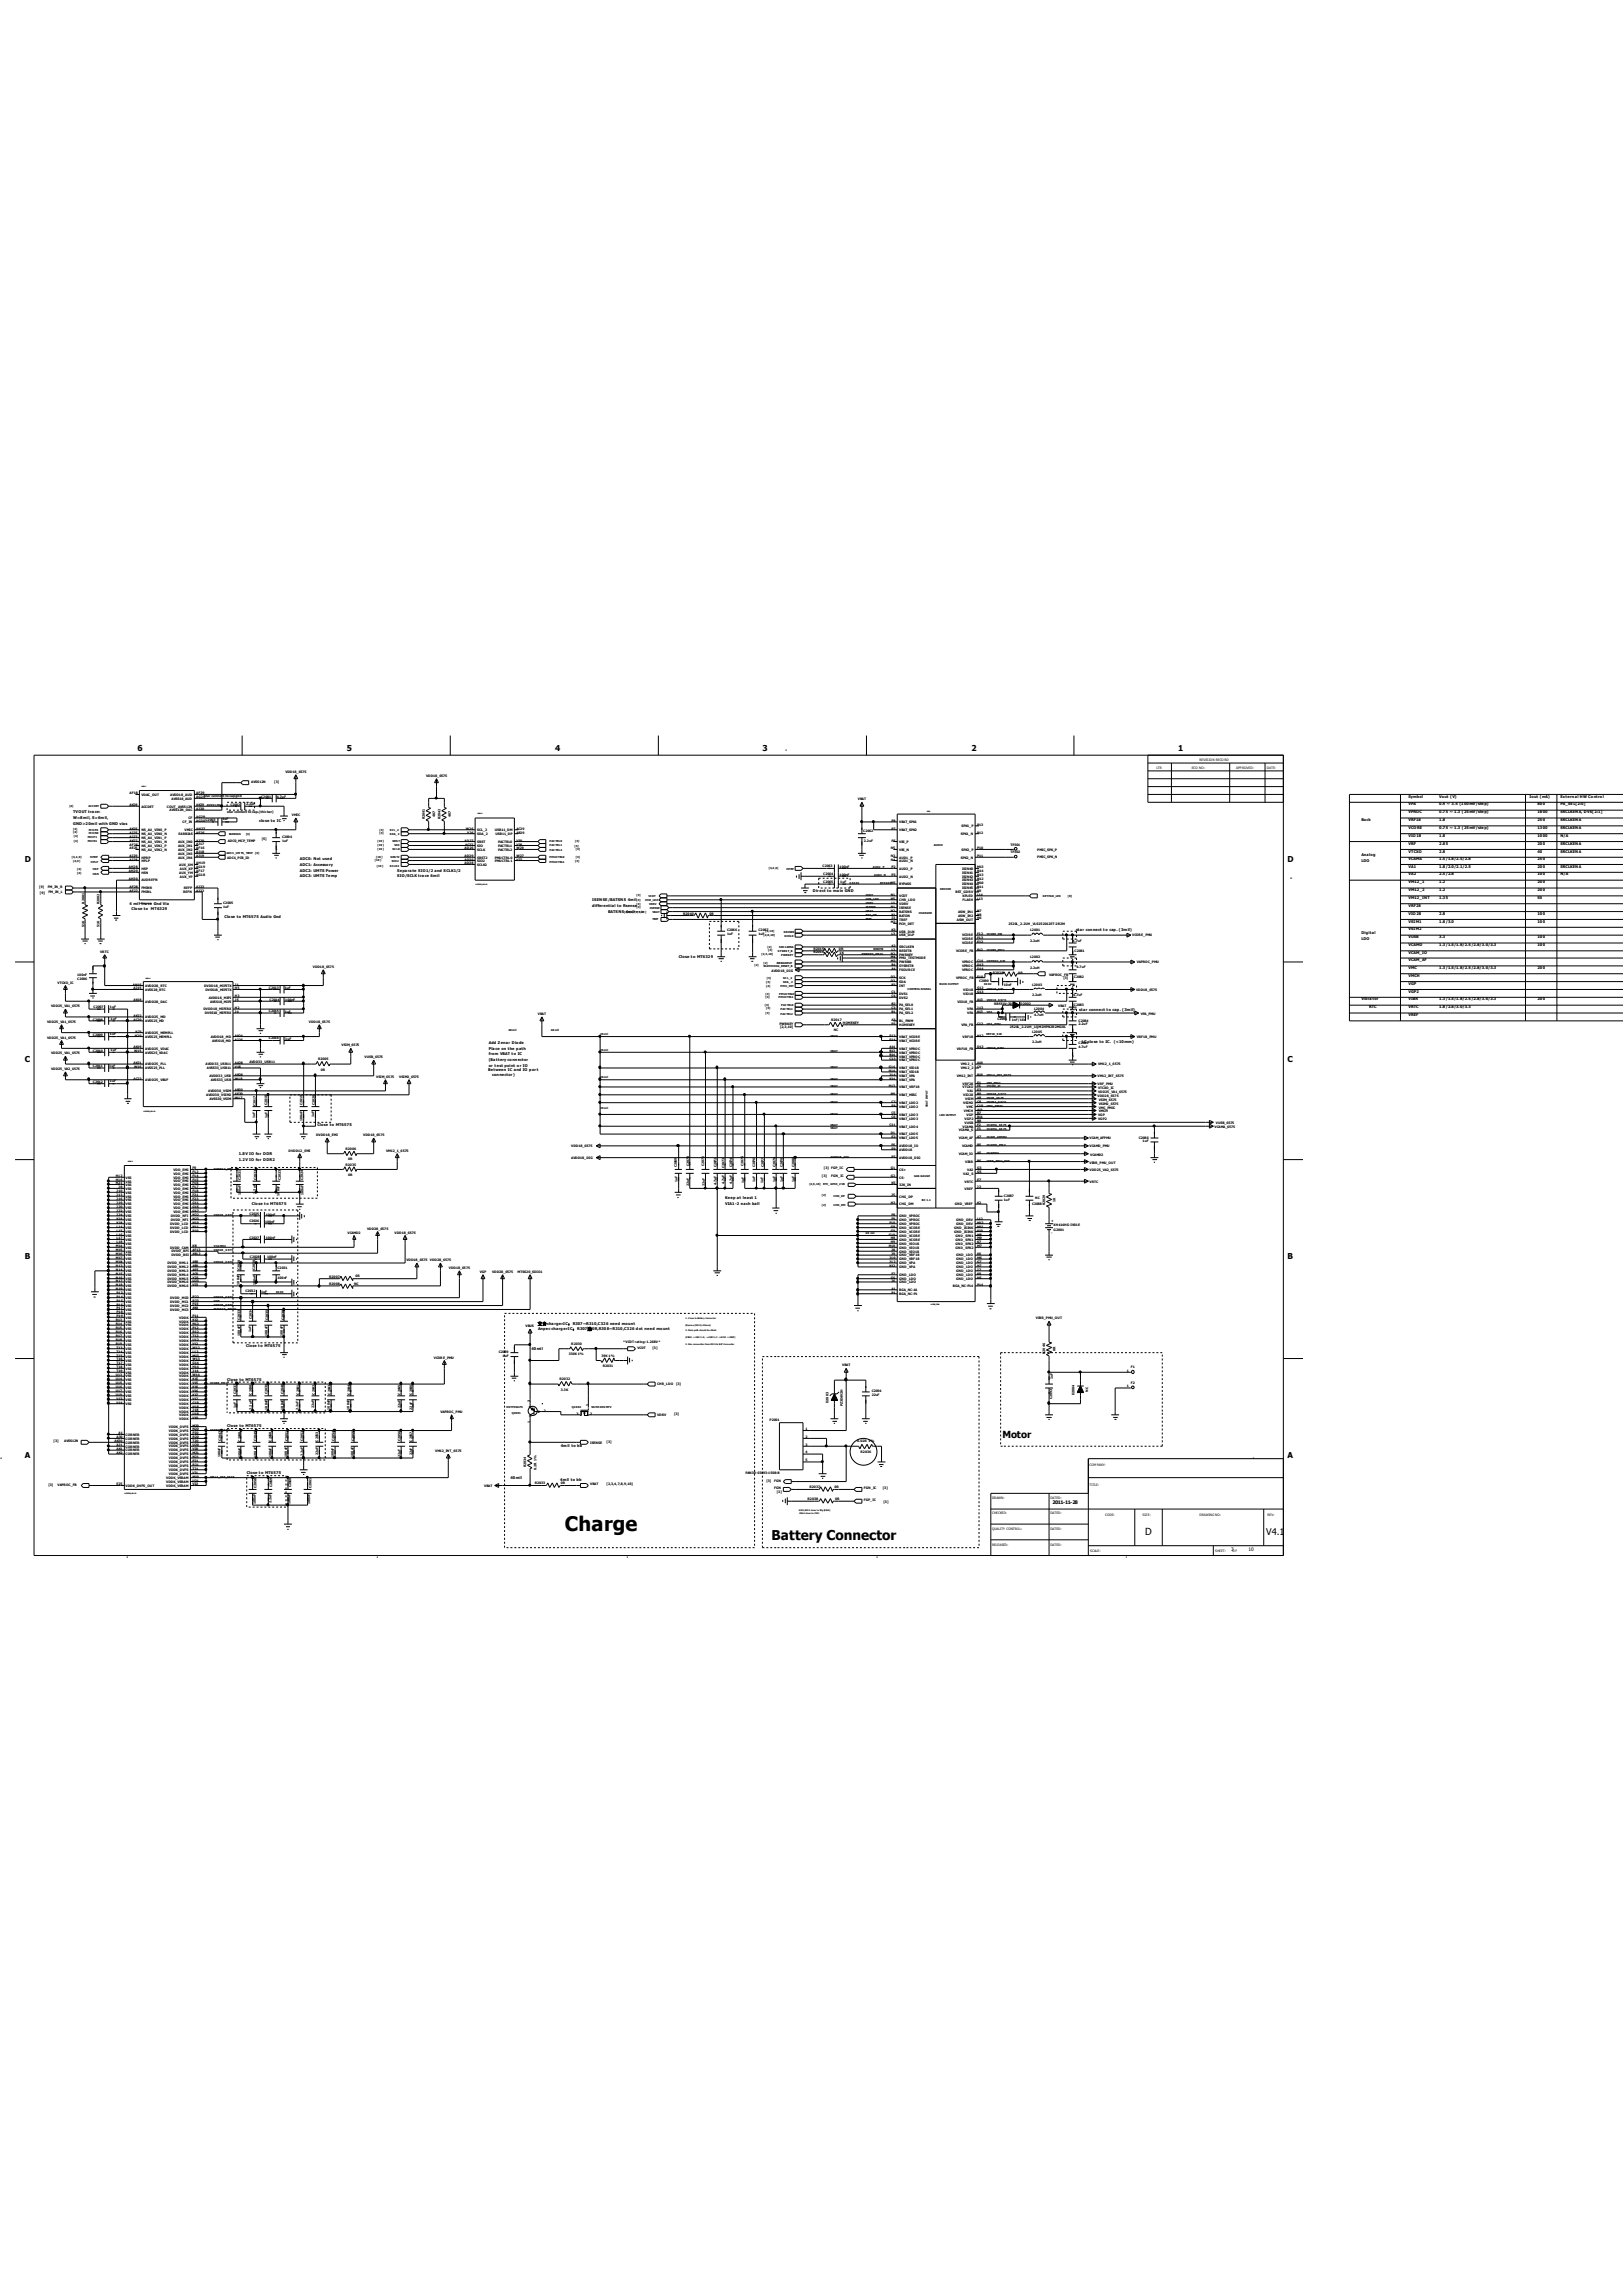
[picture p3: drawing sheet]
<svg xmlns="http://www.w3.org/2000/svg" width="210mm" height="297mm" viewBox="0 0 210 297" stroke-linecap="round" stroke-linejoin="round" font-family="sans-serif">
<defs><g id="words">
<text font-size="2.6" x="73.1" y="198.1">Charge</text>
<text font-size="1.8" x="99.8" y="199.3">Battery Connector</text>
<g font-size="1.3">
<text x="129.7" y="186.1">Motor</text>
<text x="148.2" y="198.6">D</text>
</g>
<text font-size="1.2" x="163.8" y="198.6">V4.1</text>
<g font-size="1.1">
<text x="17.8" y="97.2">6</text>
<text x="44.9" y="97.2">5</text>
<text x="71.8" y="97.2">4</text>
<text x="98.7" y="97.2">3</text>
<text x="125.7" y="97.2">2</text>
<text x="152.4" y="97.2">1</text>
<text x="3.2" y="111.6">D</text>
<text x="166.6" y="111.6">D</text>
<text x="3.2" y="137.4">C</text>
<text x="166.6" y="137.4">C</text>
<text x="3.2" y="162.9">B</text>
<text x="166.6" y="162.9">B</text>
<text x="3.2" y="188.6">A</text>
<text x="166.6" y="188.6">A</text>
</g>
<g font-size=".6">
<text x="136.2" y="194.6">2011-11-28</text>
<text x="159.3" y="200.6">3</text>
<text x="161.5" y="200.6">10</text>
</g>
<g font-size=".5">
<text x="9.5" y="105.2">TVOUT t ra ce:</text>
<text x="9.5" y="106">W=8mil, S=6mil,</text>
<text x="9.5" y="106.7">GND&gt;20mil with GND vias</text>
<text x="33.5" y="106.3">close to IC</text>
<text x="176.1" y="106.2">Buck</text>
<text x="182.2" y="107.3">VCORE</text>
<text x="182.2" y="104.2">VPA</text>
<text x="182.2" y="103.2">Symbol</text>
<text x="182.2" y="105.2">VPROC</text>
<text x="182.2" y="106.2">VRF18</text>
<text x="186.2" y="107.3">0.75 ~ 1.3 (25mV/step)</text>
<text x="186.2" y="106.2">1.8</text>
<text x="186.2" y="103.2">Vout (V)</text>
<text x="186.2" y="104.2">0.9 ~ 3.4 (100mV/step)</text>
<text x="186.2" y="105.2">0.75 ~ 1.3 (25mV/step)</text>
<text x="197.9" y="103.2">Iout (mA)</text>
<text x="198.9" y="107.3">1300</text>
<text x="198.9" y="105.2">1800</text>
<text x="198.9" y="104.2">800</text>
<text x="198.9" y="106.2">250</text>
<text x="201.9" y="103.2">External HW Control</text>
<text x="201.9" y="105.2">SRCLKENA, DVS[2:1]</text>
<text x="201.9" y="104.2">PA_SEL[2:0]</text>
<text x="201.9" y="106.2">SRCLKENA</text>
<text x="201.9" y="107.3">SRCLKENA</text>
<text x="38.8" y="111.3">ADC0: Not used</text>
<text x="38.8" y="112">ADC1: Accessory</text>
<text x="38.8" y="112.8">ADC2: UMTS Power</text>
<text x="38.8" y="113.5">ADC3: UMTS Te mp</text>
<text x="51.4" y="112.8">Separa te SIO1/2 and SCLK1/2</text>
<text x="51.4" y="113.4">SIO/SCLK tra ce 6mil</text>
<text x="176.1" y="110.8">Analog</text>
<text x="176.1" y="111.5">LDO</text>
<text x="182.2" y="108.3">VIO18</text>
<text x="182.2" y="109.3">VRF</text>
<text x="182.2" y="110.3">VTCXO</text>
<text x="182.2" y="111.3">VCAMA</text>
<text x="182.2" y="113.3">VA2</text>
<text x="182.2" y="112.2">VA1</text>
<text x="186.2" y="108.3">1.8</text>
<text x="186.2" y="109.3">2.85</text>
<text x="186.2" y="110.3">2.8</text>
<text x="186.2" y="111.3">1.5/1.8/2.5/2.8</text>
<text x="186.2" y="112.2">1.8/2.0/2.1/2.5</text>
<text x="186.2" y="113.3">2.5/2.8</text>
<text x="198.9" y="112.2">200</text>
<text x="198.9" y="113.3">100</text>
<text x="198.9" y="109.3">200</text>
<text x="198.9" y="110.3">40</text>
<text x="198.9" y="111.3">250</text>
<text x="198.9" y="108.3">1000</text>
<text x="201.9" y="108.3">N/A</text>
<text x="201.9" y="112.2">SRCLKENA</text>
<text x="201.9" y="113.3">N/A</text>
<text x="201.9" y="109.3">SRCLKENA</text>
<text x="201.9" y="110.3">SRCLKENA</text>
<text x="16.8" y="117.1">4 mil tra ce Gnd Via</text>
<text x="17" y="117.8">Close to</text>
<text x="19.5" y="117.8">MT6329</text>
<text x="29" y="118.8">Close to MT6575 Audio Gnd</text>
<text x="76.6" y="116.6">ISENSE/BATSN S 4mil</text>
<text x="76.6" y="117.3">differential to Rsense</text>
<text x="78.7" y="118.2">BATSNS 4mil- --&gt;</text>
<text x="105.2" y="115.4">Direct to ma in GND</text>
<text x="182.2" y="117.3">VRF28</text>
<text x="182.2" y="114.3">VM12_1</text>
<text x="182.2" y="115.3">VM12_2</text>
<text x="182.2" y="116.3">VM12_INT</text>
<text x="182.2" y="118.3">VIO28</text>
<text x="182.2" y="119.4">VSIM1</text>
<text x="186.2" y="114.3">1.2</text>
<text x="186.2" y="118.3">2.8</text>
<text x="186.2" y="119.4">1.8/3.0</text>
<text x="186.2" y="115.3">1.2</text>
<text x="186.2" y="116.3">1.35</text>
<text x="198.9" y="114.3">200</text>
<text x="198.9" y="118.3">100</text>
<text x="198.9" y="119.4">100</text>
<text x="198.9" y="115.3">200</text>
<text x="198.9" y="116.3">50</text>
<text x="87.8" y="123.9">Close to MT6329</text>
<text x="139.2" y="120.5">star connect to cap. (3mil)</text>
<text x="176.1" y="120.9">Digital</text>
<text x="176.1" y="121.6">LDO</text>
<text x="182.2" y="125.4">VMC</text>
<text x="182.2" y="122.4">VCAMD</text>
<text x="182.2" y="121.4">VUSB</text>
<text x="182.2" y="120.4">VSIM2</text>
<text x="182.2" y="124.4">VCAM_AF</text>
<text x="182.2" y="123.4">VCAM_IO</text>
<text x="186.2" y="125.4">1.3/1.5/1.8/2.5/2.8/3.0/3.3</text>
<text x="186.2" y="122.4">1.3/1.5/1.8/2.5/2.8/3.0/3.3</text>
<text x="186.2" y="121.4">3.3</text>
<text x="198.9" y="125.4">200</text>
<text x="198.9" y="122.4">100</text>
<text x="198.9" y="121.4">100</text>
<text x="139.6" y="130.8">star connect to cap. (3mil)</text>
<text x="176.1" y="129.4">Vibra tor</text>
<text x="177.1" y="130.5">RTC</text>
<text x="182.2" y="129.4">VIBR</text>
<text x="182.2" y="126.4">VMCH</text>
<text x="182.2" y="128.4">VGP2</text>
<text x="182.2" y="127.4">VGP</text>
<text x="182.2" y="131.5">VREF</text>
<text x="182.2" y="130.5">VRTC</text>
<text x="186.2" y="129.4">1.3/1.5/1.8/2.5/2.8/3.0/3.3</text>
<text x="186.2" y="130.5">1.8/2.8/3.0/3.3</text>
<text x="198.9" y="129.4">200</text>
<text x="63.3" y="135">Add Zenar Diode</text>
<text x="63.3" y="135.8">Place on the path</text>
<text x="63.3" y="136.5">from VBAT to IC</text>
<text x="63.3" y="137.2">(Battery connector</text>
<text x="63.3" y="138">or test point or IO</text>
<text x="140" y="134.9">LC close to IC.</text>
<text x="144.1" y="134.9">(&lt;10mm)</text>
<text x="63.2" y="138.6">Between IC and IO port</text>
<text x="63.7" y="139.2">connector)</text>
<text x="30.9" y="149.4">1.8V IO for DDR</text>
<text x="41.1" y="145.7">Close to MT6575</text>
<text x="30.9" y="150.2">1.2V IO for DDR2</text>
<text x="32.6" y="155.9">Close to MT6575</text>
<text x="93.8" y="155.2">Keep at least 1</text>
<text x="93.8" y="155.9">VIA1-2 each ball</text>
<text x="69.6" y="171.4">艾为 chargerIC： R307~R310,C326 need mount</text>
<text x="69.6" y="172.1">Anpec cha rgerIC： R307贴 0R,R308~R310,C326 dot need mount</text>
<text x="29.4" y="178.6">Close to MT6575</text>
<text x="31.8" y="174.3">Close to MT6575</text>
<text x="68.8" y="174.7">40mil</text>
<text x="29.4" y="184.6">Close to MT6575</text>
<text x="31.9" y="190.7">Close to MT6575</text>
<text x="66" y="191.3">40mil</text>
<text x="72.5" y="191.6">4mil to bb</text>
<text x="72.6" y="187.3">4mil to bb</text>
</g>
<g font-size=".4">
<text x="32.5" y="101.3">AVSS12N</text>
<text x="35.5" y="101.3">[3]</text>
<text x="36.9" y="100">VDD18_6575</text>
<text x="55.1" y="100.5">VDD18_6575</text>
<text x="149.6" y="99.5">LTR</text>
<text x="154.2" y="99.5">ECO NO:</text>
<text x="155.2" y="98.5">REVISION RECORD</text>
<text x="159.9" y="99.5">APPROVED:</text>
<text x="163.9" y="99.5">DATE:</text>
<text x="9" y="104.4">[4]</text>
<text x="9.5" y="107.4">[4]</text>
<text x="9.5" y="107.8">[4]</text>
<text x="11.4" y="104.4">ACCDET</text>
<text x="11.5" y="107.9">MICN0</text>
<text x="11.5" y="107.5">MICP0</text>
<text x="16.8" y="107.4">AK25</text>
<text x="16.8" y="107.9">AJ25</text>
<text x="16.8" y="104.3">AK28</text>
<text x="16.8" y="102.8">AF18</text>
<text x="18.3" y="107.5">NS_AU_VIN0_P</text>
<text x="18.3" y="104.5">ACCDET</text>
<text x="18.3" y="103">VDAC_OUT</text>
<text x="21.6" y="104.5">COUT_AVSS12N</text>
<text x="21.9" y="105">AVSS12N_DAC</text>
<text x="22" y="103">AVDD18_AUD</text>
<text x="22.2" y="103.5">AVSS18_AUD</text>
<text x="23.6" y="106.5">CF_IN</text>
<text x="23.9" y="107.5">VMIC</text>
<text x="24.4" y="106">CF</text>
<text x="25.4" y="106.3">AG30</text>
<text x="25.4" y="105.8">AG29</text>
<text x="25.4" y="104.3">AK29</text>
<text x="25.4" y="104.8">AJ30</text>
<text x="25.4" y="102.8">AF29</text>
<text x="25.4" y="103.3">AG25</text>
<text x="25.4" y="107.4">AH27</text>
<text x="25.4" y="107.9">AF26</text>
<text x="26.4" y="103.1">star connect to cap gnd</text>
<text x="26.6" y="106.2">C2003</text>
<text x="26.8" y="104.3">AVS S1 2N</text>
<text x="28.8" y="106.1">1uF</text>
<text x="29.4" y="105.2">star connect to cap.(thicker)</text>
<text x="29.8" y="104.2">C2002</text>
<text x="31.8" y="104.1">2.2uF</text>
<text x="33.8" y="103.2">C2001</text>
<text x="35.8" y="103.2">4.7uF</text>
<text x="37.8" y="105.6">VMIC</text>
<text x="49.1" y="107.9">[3]</text>
<text x="49.1" y="107.5">[3]</text>
<text x="50.5" y="108">SDA_2</text>
<text x="50.5" y="107.5">SCL_2</text>
<text x="54.9" y="106" transform="rotate(-90 54.9 106)">R2041</text>
<text x="56.3" y="105.7" transform="rotate(-90 56.3 105.7)">4K7</text>
<text x="57" y="106" transform="rotate(-90 57 106)">R2042</text>
<text x="58.3" y="105.7" transform="rotate(-90 58.3 105.7)">4K7</text>
<text x="60.3" y="107.4">W26</text>
<text x="60.5" y="107.9">Y26</text>
<text x="61.7" y="107.5">SCL_2</text>
<text x="64" y="107.5">USB11_DM</text>
<text x="66.8" y="107.9">AB29</text>
<text x="66.8" y="107.4">AC29</text>
<text x="111" y="103.5">VBAT</text>
<text x="111.7" y="107.6">C2062</text>
<text x="115.3" y="106.3">P8</text>
<text x="115.3" y="107.4">P7</text>
<text x="116.3" y="106.5">VBAT_SPK1</text>
<text x="116.3" y="107.5">VBAT_SPK2</text>
<text x="124.4" y="107">SPK1_P</text>
<text x="126.4" y="106.8">P13</text>
<text x="126.4" y="107.9">P12</text>
<text x="9.3" y="111">[3,4,9]</text>
<text x="9.5" y="111.5">[4,9]</text>
<text x="9.6" y="108.3">[4]</text>
<text x="9.6" y="108.9">[4]</text>
<text x="10" y="112.6">[4]</text>
<text x="10" y="113.1">[4]</text>
<text x="11.3" y="108.4">MICP1</text>
<text x="11.3" y="109">MICN1</text>
<text x="11.7" y="111">HPRP</text>
<text x="11.8" y="111.6">HPLP</text>
<text x="12" y="112.6">HSP</text>
<text x="12" y="113.1">HSN</text>
<text x="16.7" y="113.9">AH30</text>
<text x="16.7" y="112.4">AH28</text>
<text x="16.7" y="112.9">AH29</text>
<text x="16.8" y="108.4">AJ27</text>
<text x="16.8" y="108.9">AK27</text>
<text x="16.8" y="109.9">AE25</text>
<text x="16.8" y="109.4">AF25</text>
<text x="16.8" y="111.3">AJ28</text>
<text x="16.8" y="110.9">AJ29</text>
<text x="18.3" y="108">NS_AU_VIN0_N</text>
<text x="18.3" y="108.5">NS_AU_VIN1_P</text>
<text x="18.3" y="109.1">NS_AU_VIN1_N</text>
<text x="18.3" y="110.1">NS_AU_VIN2_N</text>
<text x="18.3" y="109.6">NS_AU_VIN2_P</text>
<text x="18.3" y="112.5">HSP</text>
<text x="18.3" y="111.5">HPLP</text>
<text x="18.3" y="113">HSN</text>
<text x="18.3" y="111.1">HPRP</text>
<text x="23" y="110.6">AUX_IN3</text>
<text x="23" y="110.1">AUX_IN2</text>
<text x="23" y="109.1">AUX_IN0</text>
<text x="23" y="111.1">AUX_IN4</text>
<text x="23" y="109.6">AUX_IN1</text>
<text x="23.1" y="108">EARBIAS</text>
<text x="23.2" y="113">AUX_YM</text>
<text x="23.2" y="112">AUX_XM</text>
<text x="23.3" y="113.5">AUX_YP</text>
<text x="23.3" y="112.5">AUX_XP</text>
<text x="25.4" y="113.4">AG18</text>
<text x="25.4" y="110.4">AJ18</text>
<text x="25.4" y="109.9">AF16</text>
<text x="25.4" y="112.9">AF17</text>
<text x="25.4" y="108.9">AJ20</text>
<text x="25.4" y="110.9">AJ19</text>
<text x="25.4" y="112.4">AG19</text>
<text x="25.4" y="111.8">AH19</text>
<text x="25.4" y="109.4">AJ17</text>
<text x="29.3" y="110.5">ADC3_UMTS_TEMP</text>
<text x="29.4" y="111.1">ADC4_PCB_ID</text>
<text x="29.5" y="108.9">ADC0_MCP_TEMP</text>
<text x="29.6" y="108.1">EARBIAS</text>
<text x="31.8" y="108.1">[4]</text>
<text x="33" y="110.5">[6]</text>
<text x="33.9" y="108.7">[5]</text>
<text x="36.5" y="108.4">C2004</text>
<text x="36.5" y="108.9">1uF</text>
<text x="48.5" y="111.5">[10 ]</text>
<text x="48.7" y="111">[10 ]</text>
<text x="48.8" y="112.1">[10 ]</text>
<text x="48.8" y="109.9">[10 ]</text>
<text x="48.8" y="109.5">[10 ]</text>
<text x="48.8" y="109">[10 ]</text>
<text x="50.5" y="112.1">SCLK2</text>
<text x="50.5" y="111">SRS T2</text>
<text x="50.7" y="111.5">SIO2</text>
<text x="50.8" y="110">SCLK</text>
<text x="50.8" y="109">SRS T</text>
<text x="51" y="109.5">SIO</text>
<text x="60.1" y="111.8">AD28</text>
<text x="60.1" y="110.9">AD29</text>
<text x="60.1" y="111.3">AD30</text>
<text x="60.1" y="108.9">AD27</text>
<text x="60.1" y="109.9">AD26</text>
<text x="60.2" y="109.4">AC27</text>
<text x="61.7" y="112">SCLK2</text>
<text x="61.7" y="111.1">SRST2</text>
<text x="61.7" y="111.5">SIO2</text>
<text x="61.7" y="109.6">SIO</text>
<text x="61.7" y="108">SDA_2</text>
<text x="61.7" y="109.1">SRST</text>
<text x="61.7" y="110.1">SCLK</text>
<text x="64" y="111.5">PMUCTRL1</text>
<text x="64" y="111.1">PMUCTRL0</text>
<text x="64.1" y="108">USB11_DP</text>
<text x="64.4" y="109.1">PACTRL0</text>
<text x="64.4" y="110.1">PACTRL2</text>
<text x="64.4" y="109.6">PACTRL1</text>
<text x="66.8" y="108.9">V30</text>
<text x="66.8" y="111.3">V27</text>
<text x="66.8" y="109.9">W29</text>
<text x="66.8" y="109.4">V28</text>
<text x="66.8" y="110.9">W27</text>
<text x="71.1" y="109">PACTRL0</text>
<text x="71.1" y="111">PMUCTRL0</text>
<text x="71.1" y="111.6">PMUCTRL1</text>
<text x="71.1" y="109.5">PACTRL1</text>
<text x="71.1" y="110.1">PACTRL2</text>
<text x="74.3" y="109.6">[3]</text>
<text x="74.4" y="109">[3]</text>
<text x="74.4" y="111.5">[3]</text>
<text x="74.5" y="111">[3]</text>
<text x="74.5" y="110">[3]</text>
<text x="99.5" y="112.4">[3,4,9]</text>
<text x="101.8" y="112.6">HPRP</text>
<text x="106.4" y="112.2">C2063</text>
<text x="106.5" y="113.2">C2064</text>
<text x="108.6" y="112.3">100nF</text>
<text x="108.6" y="113.3">100nF</text>
<text x="111.8" y="109">2.2uF</text>
<text x="112.9" y="112.3">AUD2_P</text>
<text x="113.1" y="113.3">AUD2_N</text>
<text x="115.2" y="109.9">N5</text>
<text x="115.2" y="110.9">N3</text>
<text x="115.2" y="111.3">N4</text>
<text x="115.3" y="108.9">P5</text>
<text x="115.3" y="112.4">P2</text>
<text x="115.3" y="113.4">P3</text>
<text x="116.3" y="109.1">VBI_P</text>
<text x="116.3" y="110.1">VBI_N</text>
<text x="116.3" y="111.1">AUD1_P</text>
<text x="116.3" y="111.5">AUD1_N</text>
<text x="116.3" y="112.5">AUD2_P</text>
<text x="116.3" y="113.5">AUD2_N</text>
<text x="120.8" y="109.5">AUDIO</text>
<text x="124.3" y="108">SPK1_N</text>
<text x="124.3" y="111.1">SPK2_N</text>
<text x="124.4" y="110.1">SPK2_P</text>
<text x="124.5" y="112.5">ISINK0</text>
<text x="124.5" y="113">ISINK1</text>
<text x="124.5" y="113.5">ISINK2</text>
<text x="126.4" y="109.9">P10</text>
<text x="126.4" y="110.9">P11</text>
<text x="126.4" y="112.4">M13</text>
<text x="126.4" y="112.9">N14</text>
<text x="126.4" y="113.4">N13</text>
<text x="126.4" y="113.9">N12</text>
<text x="130.7" y="109.4">TP301</text>
<text x="130.7" y="110.4">TP302</text>
<text x="134.2" y="110.1">PMIC_SPK_P</text>
<text x="134.2" y="111">PMIC_SPK_N</text>
<text x="5.1" y="114.9">[9]</text>
<text x="5.2" y="115.7">[9]</text>
<text x="6.2" y="114.9">FM_IN_R</text>
<text x="6.3" y="115.6">FM_IN_L</text>
<text x="10.9" y="120" transform="rotate(-90 10.9 120)">51K</text>
<text x="10.9" y="116.9" transform="rotate(-90 10.9 116.9)">R2001</text>
<text x="12.9" y="120" transform="rotate(-90 12.9 120)">51K</text>
<text x="12.9" y="117" transform="rotate(-90 12.9 117)">R2002</text>
<text x="16.8" y="114.9">AF28</text>
<text x="16.8" y="115.4">AF27</text>
<text x="18.3" y="114">AUDREFN</text>
<text x="18.3" y="115.1">FMINR</text>
<text x="18.3" y="115.6">FMINL</text>
<text x="23.7" y="115.6">REFN</text>
<text x="23.8" y="115.1">REFP</text>
<text x="25.4" y="114.9">AJ23</text>
<text x="25.4" y="115.4">AJ22</text>
<text x="28.9" y="117">C2005</text>
<text x="28.9" y="117.4">1uF</text>
<text x="80.8" y="118.1">[2,3,4,7,8,9,10]</text>
<text x="82.4" y="117.5">[3]</text>
<text x="82.4" y="115.9">[3]</text>
<text x="82.4" y="116.6">[3]</text>
<text x="82.4" y="117">[3]</text>
<text x="83.5" y="116.6">CHR_LDO</text>
<text x="83.9" y="116">VCDT</text>
<text x="84" y="117.1">VDRV</text>
<text x="84.1" y="117.5">ISENSE</text>
<text x="84.4" y="119.1">TREF</text>
<text x="84.4" y="118.1">VBAT</text>
<text x="88.4" y="118.4">R2040</text>
<text x="91.8" y="118.4">0R</text>
<text x="106.5" y="114.3">C2065</text>
<text x="108.7" y="114.3">1uF</text>
<text x="110.2" y="114.3">04 02</text>
<text x="112" y="118">VBAT</text>
<text x="112" y="115.9">VCDT</text>
<text x="112" y="119">TREF</text>
<text x="112" y="117">VDRV</text>
<text x="112" y="116.4">CHR_LDO</text>
<text x="112" y="117.5">ISENSE</text>
<text x="112" y="118.5">BAT_ON</text>
<text x="113.9" y="114.3">BYPASS</text>
<text x="115.2" y="114.4">M5</text>
<text x="115.2" y="115.9">N1</text>
<text x="115.2" y="116.4">H5</text>
<text x="115.2" y="117.4">H1</text>
<text x="115.2" y="117.9">H2</text>
<text x="115.2" y="119.5">M2</text>
<text x="115.3" y="116.9">L1</text>
<text x="115.3" y="118.4">K1</text>
<text x="115.3" y="119">J3</text>
<text x="116.3" y="114.6">BYPASS</text>
<text x="116.3" y="116.1">VCDT</text>
<text x="116.3" y="116.6">CHR_LDO</text>
<text x="116.3" y="117.1">VDRV</text>
<text x="116.3" y="117.6">ISENSE</text>
<text x="116.3" y="118.1">BATSNS</text>
<text x="116.3" y="118.6">BATON</text>
<text x="116.3" y="119.1">TREF</text>
<text x="116.3" y="119.6">PCH_DET</text>
<text x="118.9" y="118.3">CHARGER</text>
<text x="121.6" y="115.1">DRIVER</text>
<text x="123.6" y="115.6">BST_GDRV</text>
<text x="123.8" y="119.1">ASW_OUT</text>
<text x="124" y="118.1">ASW_IN1</text>
<text x="124" y="118.6">ASW_IN2</text>
<text x="124.5" y="114">ISINK3</text>
<text x="124.5" y="114.6">ISINK4</text>
<text x="124.5" y="115.1">ISINK5</text>
<text x="124.5" y="116.1">KPLED</text>
<text x="124.5" y="116.6">FLASH</text>
<text x="126.4" y="114.4">M10</text>
<text x="126.4" y="114.9">N11</text>
<text x="126.4" y="115.4">K9</text>
<text x="126.4" y="115.9">L14</text>
<text x="126.4" y="116.4">L13</text>
<text x="126.4" y="117.9">N7</text>
<text x="126.4" y="118.4">N8</text>
<text x="126.4" y="119">N6</text>
<text x="130.5" y="119.7">2520L_2.2UH_VLS252012ET-2R2M</text>
<text x="134.9" y="116.1">KEYPAD_LED</text>
<text x="138.2" y="116">[8]</text>
<text x="13" y="123.3">VRTC</text>
<text x="40.5" y="125.2">VDD18_6575</text>
<text x="94.1" y="120.5">C2066</text>
<text x="94.1" y="121">1uF</text>
<text x="97.6" y="125">[2]</text>
<text x="98.1" y="120.5">C2067</text>
<text x="98.1" y="121">1uF</text>
<text x="98.5" y="123.6">[2,3,10]</text>
<text x="98.8" y="121.1">[2,8,10]</text>
<text x="98.8" y="124.7">[2]</text>
<text x="98.8" y="125.2">WATCHDOG_RESET_B</text>
<text x="99" y="120.6">[2,10]</text>
<text x="99.3" y="122.7">[2]</text>
<text x="99.8" y="125.7">AVDD18_DIG</text>
<text x="100.5" y="124.7">BBWAKEUP</text>
<text x="100.7" y="123.1">SYSRS T_B</text>
<text x="100.8" y="122.7">SRCLKENA</text>
<text x="101.1" y="123.7">PWRKEY</text>
<text x="101.4" y="120.7">KROW0</text>
<text x="101.5" y="121.2">KCOL0</text>
<text x="105.2" y="122.9">R2015</text>
<text x="105.2" y="123.4">R2016</text>
<text x="108.5" y="122.9">0R</text>
<text x="108.6" y="123.4">1K</text>
<text x="111.5" y="123.6">PWRKEY_PM IC</text>
<text x="113" y="122.9">RESETB</text>
<text x="115.2" y="123.5">N2</text>
<text x="115.2" y="124">M4</text>
<text x="115.2" y="124.5">M3</text>
<text x="115.3" y="120.5">K3</text>
<text x="115.3" y="121">L3</text>
<text x="115.3" y="122.5">A2</text>
<text x="115.3" y="123">L2</text>
<text x="115.3" y="125">B4</text>
<text x="115.3" y="125.5">A4</text>
<text x="116.3" y="120.7">USB_DLN</text>
<text x="116.3" y="121.2">USB_DLP</text>
<text x="116.3" y="122.7">SRCLKEN</text>
<text x="116.3" y="123.2">RESETB</text>
<text x="116.3" y="123.7">PWRKEY</text>
<text x="116.3" y="124.1">PMU_TESTMODE</text>
<text x="116.3" y="124.6">PWRBB</text>
<text x="116.3" y="125.1">SYSRSTB</text>
<text x="116.3" y="125.6">FSOURCE</text>
<text x="123.7" y="123.2">VCORE_FB</text>
<text x="124.5" y="121.2">VCORE</text>
<text x="124.5" y="121.7">VCORE</text>
<text x="124.5" y="122.2">VCORE</text>
<text x="124.5" y="124.6">VPROC</text>
<text x="124.5" y="125.1">VPROC</text>
<text x="124.5" y="125.6">VPROC</text>
<text x="126.4" y="121">F12</text>
<text x="126.4" y="121.5">F13</text>
<text x="126.4" y="122">E12</text>
<text x="126.4" y="123">B12</text>
<text x="126.4" y="124.5">C14</text>
<text x="126.4" y="125">D13</text>
<text x="126.4" y="125.5">D14</text>
<text x="127.7" y="123">VCORE_PMU</text>
<text x="127.7" y="124.5">VAPROC_S W</text>
<text x="127.7" y="121">VCORE_SW</text>
<text x="128.4" y="126">R2028</text>
<text x="131.7" y="126">0R</text>
<text x="133.3" y="124">L2002</text>
<text x="133.3" y="125.3">2.2uH</text>
<text x="133.3" y="120.5">L2001</text>
<text x="133.3" y="121.8">2.2uH</text>
<text x="138.8" y="121.8">4.7uF</text>
<text x="139" y="123.1">C2081</text>
<text x="139.3" y="125.2">4.7uF</text>
<text x="146.5" y="121.2">VCORE_PMU</text>
<text x="147.1" y="124.6">VAPROC_PMU</text>
<text x="6.6" y="130.3">VDD25_VA1_6575</text>
<text x="7.5" y="127.3">VTCXO_IC</text>
<text x="10" y="126.8">C2006</text>
<text x="10" y="126.3">100nF</text>
<text x="12.1" y="130.5">C2007</text>
<text x="14.2" y="130.4">1uF</text>
<text x="14.3" y="132">1uF</text>
<text x="17.2" y="127.5">AH16</text>
<text x="17.3" y="129.5">AK18</text>
<text x="17.3" y="131.6">AK22</text>
<text x="17.3" y="128">AJ15</text>
<text x="18.8" y="129.7">AVDD28_DAC</text>
<text x="18.8" y="131.7">AVDD25_MD</text>
<text x="18.8" y="128.2">AVSS28_RTC</text>
<text x="18.8" y="127.7">AVDD28_RTC</text>
<text x="26.3" y="130.7">DVDD18_MIPIRX</text>
<text x="26.4" y="127.7">DVDD18_MIPITX</text>
<text x="26.5" y="131.2">DVSS18_MIPIRX</text>
<text x="26.6" y="128.2">DVSS18_MIPITX</text>
<text x="27" y="129.2">AVDD18_MIPI</text>
<text x="27.2" y="129.7">AVSS18_MIPI</text>
<text x="30.4" y="127.5">J1</text>
<text x="30.4" y="130.6">H2</text>
<text x="30.4" y="129">H3</text>
<text x="30.4" y="131.1">J4</text>
<text x="30.4" y="128">H5</text>
<text x="30.4" y="129.5">J5</text>
<text x="34.8" y="127.9">C2013</text>
<text x="34.8" y="131">C2015</text>
<text x="34.9" y="129.5">C2014</text>
<text x="36.8" y="128">1uF</text>
<text x="36.8" y="131.1">1uF</text>
<text x="36.9" y="129.5">100nF</text>
<text x="69.6" y="131.3">VBAT</text>
<text x="99" y="130.2">[3]</text>
<text x="99" y="128.7">[3]</text>
<text x="99" y="129.1">[3]</text>
<text x="99" y="131.2">[3]</text>
<text x="99.1" y="127.7">[2]</text>
<text x="99.1" y="127.2">[3]</text>
<text x="99.1" y="130.6">[3]</text>
<text x="99.2" y="126.6">[3]</text>
<text x="100.7" y="129.1">PMUCTRL1</text>
<text x="100.8" y="128.7">PMUCTRL0</text>
<text x="101" y="127.7">PMU_INT</text>
<text x="101" y="130.7">PACTRL1</text>
<text x="101" y="131.3">PACTRL2</text>
<text x="101.1" y="130.2">PACTRL0</text>
<text x="101.3" y="126.7">SCL_2</text>
<text x="101.3" y="127.2">SDA_2</text>
<text x="115.2" y="126.5">D3</text>
<text x="115.2" y="127">D2</text>
<text x="115.3" y="127.5">B3</text>
<text x="115.3" y="128.5">C1</text>
<text x="115.3" y="129">C4</text>
<text x="115.3" y="130">B2</text>
<text x="115.3" y="130.6">C3</text>
<text x="115.3" y="131.1">B1</text>
<text x="116.3" y="126.7">SCK</text>
<text x="116.3" y="127.2">SDA</text>
<text x="116.3" y="127.7">INT</text>
<text x="116.3" y="128.7">DVS1</text>
<text x="116.3" y="129.2">DVS2</text>
<text x="116.3" y="130.2">PA_SEL0</text>
<text x="116.3" y="130.7">PA_SEL1</text>
<text x="116.3" y="131.2">PA_SEL2</text>
<text x="117.4" y="128.1">CONTROL SIGNAL</text>
<text x="121.6" y="127.5">BUCK OUTPUT</text>
<text x="123.7" y="126.7">VPROC_FB</text>
<text x="123.9" y="129.7">VIO18_FB</text>
<text x="124.6" y="128.2">VIO18</text>
<text x="124.6" y="128.7">VIO18</text>
<text x="125.1" y="130.7">VPA</text>
<text x="125.1" y="131.2">VPA</text>
<text x="126.4" y="126.5">E10</text>
<text x="126.4" y="128">G12</text>
<text x="126.4" y="128.5">G13</text>
<text x="126.4" y="129.5">A13</text>
<text x="126.4" y="130.6">J13</text>
<text x="126.4" y="131.1">K13</text>
<text x="126.7" y="127">C2090</text>
<text x="127.3" y="127.5">04 02</text>
<text x="127.7" y="128">VDD18_S W</text>
<text x="127.7" y="131.1">VPA</text>
<text x="127.7" y="129.6">VDD18_6 57 5</text>
<text x="128.6" y="130">RB551V-30</text>
<text x="129" y="132">C2091</text>
<text x="129.9" y="127.5">10nF</text>
<text x="132" y="130">D2002</text>
<text x="133.5" y="127.5">L2003</text>
<text x="133.5" y="128.9">2.2uH</text>
<text x="133.8" y="130.6">L2004</text>
<text x="133.8" y="131.5">4.7uH</text>
<text x="135.7" y="126.2">VAPROC_FB</text>
<text x="136.9" y="130.3">VBAT</text>
<text x="137.6" y="126.7">[3]</text>
<text x="138.9" y="128.9">4.7uF</text>
<text x="138.9" y="126.6">C2082</text>
<text x="138.9" y="130.1">C2083</text>
<text x="147" y="128.3">VDD18_6575</text>
<text x="147.6" y="131.3">VPA_PMU</text>
<text x="6.1" y="132.3">VDD25_VA1_6575</text>
<text x="6.1" y="134.4">VDD25_VA1_6575</text>
<text x="6.6" y="136.4">VDD25_VA1_6575</text>
<text x="12" y="132.1">C2008</text>
<text x="12" y="134">C2009</text>
<text x="12" y="136.1">C2010</text>
<text x="14.2" y="133.9">1uF</text>
<text x="14.3" y="136">1uF</text>
<text x="17.3" y="137.7">AK21</text>
<text x="17.3" y="135.6">AK19</text>
<text x="17.3" y="132.1">AC20</text>
<text x="17.4" y="136.1">W15</text>
<text x="17.4" y="134.1">H20</text>
<text x="17.5" y="133.6">K23</text>
<text x="18.8" y="137.8">AVDD25_PLL</text>
<text x="18.8" y="135.8">AVDD25_VDAC</text>
<text x="18.8" y="133.8">AVDD25_MEMPLL</text>
<text x="18.8" y="136.3">AVSS25_VDAC</text>
<text x="18.8" y="134.3">AVSS25_MEMPLL</text>
<text x="18.8" y="132.2">AVSS25_MD</text>
<text x="26.6" y="137.8">AVDD33_USB11</text>
<text x="27.3" y="134.3">AVDD18_MD</text>
<text x="27.4" y="134.8">AVSS18_MD</text>
<text x="30.4" y="134.1">AK24</text>
<text x="30.4" y="137.7">AA28</text>
<text x="30.4" y="134.6">AJ26</text>
<text x="32.3" y="137.5">AVDD33_USB11</text>
<text x="34.8" y="134.5">C2016</text>
<text x="36.9" y="134.5">1uF</text>
<text x="40" y="132.3">VDD18_6575</text>
<text x="41.1" y="137.2">R2005</text>
<text x="44.2" y="135.4">VSIM_6575</text>
<text x="47.2" y="136.9">VUSB_6575</text>
<text x="65.8" y="133.4">40 mil</text>
<text x="71.3" y="133.4">40 mil</text>
<text x="77.6" y="133.9">25 mil</text>
<text x="77.6" y="135.9">25 mil</text>
<text x="100.8" y="132.6">PWRKEY</text>
<text x="100.9" y="133">[2,3,10]</text>
<text x="107.4" y="134.1">VBAT</text>
<text x="107.4" y="136.2">VBAT</text>
<text x="107.5" y="132.1">R2017</text>
<text x="107.9" y="133.4">NC</text>
<text x="109" y="132.4">HOMEKEY</text>
<text x="115.1" y="134.1">E13</text>
<text x="115.1" y="134.6">E14</text>
<text x="115.1" y="135.6">A14</text>
<text x="115.1" y="136.1">B13</text>
<text x="115.1" y="136.7">B14</text>
<text x="115.1" y="137.2">C13</text>
<text x="115.3" y="132.1">A3</text>
<text x="115.3" y="132.6">E6</text>
<text x="116.3" y="132.2">BL_PWM</text>
<text x="116.3" y="132.8">HOMEKEY</text>
<text x="116.3" y="134.3">VBAT_VCORE</text>
<text x="116.3" y="134.8">VBAT_VCORE</text>
<text x="116.3" y="135.8">VBAT_VPROC</text>
<text x="116.3" y="136.3">VBAT_VPROC</text>
<text x="116.3" y="136.8">VBAT_VPROC</text>
<text x="116.3" y="137.3">VBAT_VPROC</text>
<text x="123.8" y="135.8">VRF18_FB</text>
<text x="124.3" y="137.8">VM12_1</text>
<text x="124.4" y="132.8">VPA_FB</text>
<text x="124.5" y="134.3">VRF18</text>
<text x="126.4" y="137.7">A10</text>
<text x="126.4" y="132.6">C12</text>
<text x="126.4" y="134.1">H12</text>
<text x="126.4" y="135.6">D12</text>
<text x="127.6" y="133.9">VRF18_S W</text>
<text x="127.7" y="135.7">VRF18_PMU</text>
<text x="127.7" y="132.6">VPA_PMU</text>
<text x="130.6" y="133">2520L_2.2UH_LQM2HPN2R2MG0L</text>
<text x="130.9" y="132.1">1nF/16V</text>
<text x="133.5" y="133.6">L2005</text>
<text x="133.5" y="135">2.2uH</text>
<text x="139.5" y="135.1">C2085</text>
<text x="139.5" y="135.6">4.7uF</text>
<text x="139.5" y="132.2">C2084</text>
<text x="139.5" y="132.6">2.2uF</text>
<text x="142.1" y="137.8">VM12_1_6575</text>
<text x="147.1" y="134.3">VRF18_PMU</text>
<text x="6.6" y="138.4">VDD25_VA2_6575</text>
<text x="12" y="138.1">C2011</text>
<text x="12" y="140.1">C2012</text>
<text x="14.1" y="138">1uF</text>
<text x="14.2" y="140">1uF</text>
<text x="17.3" y="139.7">AC22</text>
<text x="17.4" y="138.2">W16</text>
<text x="18.8" y="139.9">AVDD25_VBUF</text>
<text x="18.8" y="138.3">AVSS25_PLL</text>
<text x="26.7" y="141.8">AVDD30_VSIM2</text>
<text x="26.8" y="138.3">AVSS33_USB11</text>
<text x="26.9" y="141.3">AVDD30_VSIM</text>
<text x="27.1" y="139.4">AVDD33_USB</text>
<text x="27.1" y="142.3">AVSS30_VSIM</text>
<text x="27.3" y="139.9">AVSS33_USB</text>
<text x="30.4" y="141.6">AE30</text>
<text x="30.4" y="139.2">AB28</text>
<text x="30.4" y="142.2">W17</text>
<text x="30.4" y="138.2">V18</text>
<text x="30.4" y="139.7">W18</text>
<text x="30.4" y="141.1">AB30</text>
<text x="33.1" y="143.1" transform="rotate(-90 33.1 143.1)">C2017</text>
<text x="34.5" y="143" transform="rotate(-90 34.5 143)">C2018</text>
<text x="39.1" y="143" transform="rotate(-90 39.1 143)">C2019</text>
<text x="40.7" y="143" transform="rotate(-90 40.7 143)">C2020</text>
<text x="41.5" y="138.5">0R</text>
<text x="48.7" y="139.4">VSIM_6575</text>
<text x="51.6" y="139.4">VSIM2_6575</text>
<text x="77.6" y="143.5">25 mil</text>
<text x="77.6" y="139.5">25 mil</text>
<text x="107.4" y="141.7">VBAT</text>
<text x="107.4" y="138.2">VBAT</text>
<text x="107.4" y="139.7">VBAT</text>
<text x="107.4" y="140.7">VBAT</text>
<text x="107.4" y="142.7">VBAT</text>
<text x="115" y="138.2">G14</text>
<text x="115" y="138.7">H14</text>
<text x="115" y="140.6">H13</text>
<text x="115.1" y="139.2">J14</text>
<text x="115.1" y="139.7">K14</text>
<text x="115.2" y="141.6">N9</text>
<text x="115.3" y="142.7">C7</text>
<text x="115.3" y="143.2">E8</text>
<text x="116.3" y="138.3">VBAT_VIO18</text>
<text x="116.3" y="138.9">VBAT_VIO18</text>
<text x="116.3" y="139.4">VBAT_VPA</text>
<text x="116.3" y="139.9">VBAT_VPA</text>
<text x="116.3" y="140.8">VBAT_VRF18</text>
<text x="116.3" y="141.8">VBAT_MISC</text>
<text x="116.3" y="142.8">VBAT_LDO2</text>
<text x="116.3" y="143.3">VBAT_LDO2</text>
<text x="120" y="143.3" transform="rotate(-90 120 143.3)">VBAT INPUT</text>
<text x="123.8" y="139.4">VM12_INT</text>
<text x="124.3" y="138.3">VM12_2</text>
<text x="124.5" y="140.4">VRF28</text>
<text x="124.5" y="140.8">VTCXO</text>
<text x="124.6" y="141.8">VIO28</text>
<text x="124.6" y="142.8">VSIM2</text>
<text x="124.7" y="143.8">VMCH</text>
<text x="124.9" y="142.3">VSIM</text>
<text x="125.1" y="143.3">VMC</text>
<text x="125.1" y="141.3">VA1</text>
<text x="126.4" y="138.2">C9</text>
<text x="126.4" y="139.2">B10</text>
<text x="126.4" y="140.2">E1</text>
<text x="126.4" y="140.6">F5</text>
<text x="126.4" y="141.1">E3</text>
<text x="126.4" y="141.6">B9</text>
<text x="126.4" y="142.2">A8</text>
<text x="126.4" y="142.7">C8</text>
<text x="126.4" y="143.2">C10</text>
<text x="126.4" y="143.7">A11</text>
<text x="127.7" y="140.2">VRF_PM U</text>
<text x="127.7" y="143.2">VMC_PMIC</text>
<text x="127.7" y="141.7">VDD28_6 57 5</text>
<text x="127.7" y="142.7">VSIM2_6 57 5</text>
<text x="127.7" y="142.2">VSIM_65 75</text>
<text x="127.7" y="140.7">VTCXO_IC</text>
<text x="127.7" y="139.2">VM12 _INT_65 75</text>
<text x="142" y="139.3">VM12_INT_6575</text>
<text x="142" y="140.4">VRF_PMU</text>
<text x="142" y="142">VDD28_6575</text>
<text x="142.1" y="140.9">VTCXO_IC</text>
<text x="142.1" y="141.4">VDD25_VA1_6575</text>
<text x="142.2" y="142.4">VSIM_6575</text>
<text x="142.2" y="142.9">VSIM2_6575</text>
<text x="142.2" y="143.4">VMC_PMIC</text>
<text x="142.2" y="143.9">VMCH</text>
<text x="33" y="144.6" transform="rotate(-90 33 144.6)">1uF</text>
<text x="34.6" y="144.7" transform="rotate(-90 34.6 144.7)">1uF</text>
<text x="37.3" y="149">DVDD12_EMI</text>
<text x="39.1" y="145" transform="rotate(-90 39.1 145)">100nF</text>
<text x="40.6" y="144.5" transform="rotate(-90 40.6 144.5)">1uF</text>
<text x="40.9" y="147">DVDD18_EMI</text>
<text x="44.7" y="148.8">R2006</text>
<text x="47" y="147">VDD18_6575</text>
<text x="50" y="149">VM12_1_6575</text>
<text x="73.9" y="148.4">VDD18_6575</text>
<text x="73.9" y="149.9">AVDD18_DIG</text>
<text x="107.4" y="146.1">VBAT</text>
<text x="107.4" y="149.8">AVDD18 _DIG</text>
<text x="107.4" y="144.2">VBAT</text>
<text x="115.1" y="145.7">C11</text>
<text x="115.2" y="146.7">D1</text>
<text x="115.3" y="144.2">C5</text>
<text x="115.3" y="144.7">C6</text>
<text x="115.3" y="147.2">E2</text>
<text x="115.3" y="148.3">F6</text>
<text x="115.3" y="148.8">E9</text>
<text x="115.3" y="149.8">E5</text>
<text x="116.3" y="144.4">VBAT_LDO3</text>
<text x="116.3" y="144.9">VBAT_LDO3</text>
<text x="116.3" y="145.9">VBAT_LDO4</text>
<text x="116.3" y="146.9">VBAT_LDO5</text>
<text x="116.3" y="147.4">VBAT_LDO5</text>
<text x="116.3" y="148.4">AVDD18_IO</text>
<text x="116.3" y="148.9">AVDD18</text>
<text x="116.3" y="149.9">AVDD18_DIG</text>
<text x="121.6" y="144.4">LDO OUTPUT</text>
<text x="124" y="146.4">VCAMA_S</text>
<text x="124" y="147.4">VCAM_AF</text>
<text x="124" y="149.4">VCAM_IO</text>
<text x="124.5" y="148.4">VCAMD</text>
<text x="124.5" y="145.9">VCAMA</text>
<text x="124.8" y="144.9">VGP2</text>
<text x="124.8" y="145.4">VUSB</text>
<text x="125.1" y="144.4">VGP</text>
<text x="126.4" y="144.2">B7</text>
<text x="126.4" y="144.7">B11</text>
<text x="126.4" y="145.2">B8</text>
<text x="126.4" y="145.7">F2</text>
<text x="126.4" y="146.2">F3</text>
<text x="126.4" y="147.2">A7</text>
<text x="126.4" y="148.3">B5</text>
<text x="126.4" y="149.3">A5</text>
<text x="127.7" y="145.7">VCAMA_ 65 75</text>
<text x="127.7" y="146.2">VCAMA_ 65 75</text>
<text x="127.7" y="148.3">VCAMD_PMU</text>
<text x="127.7" y="147.3">VCAM_AFPMU</text>
<text x="127.7" y="149.3">VCAMD2</text>
<text x="141" y="148.4">VCAMD_PMU</text>
<text x="141" y="147.4">VCAM_AFPMU</text>
<text x="141.1" y="149.5">VCAMD2</text>
<text x="142.1" y="144.4">VGP</text>
<text x="142.1" y="144.9">VGP2</text>
<text x="147.3" y="147.3">C2086</text>
<text x="147.8" y="147.7">1uF</text>
<text x="157.1" y="145.9">VCAMA_6575</text>
<text x="157.3" y="145.4">VUSB_6575</text>
<text x="15" y="152.3">H12</text>
<text x="15" y="152.8">H16</text>
<text x="15" y="153.2">H21</text>
<text x="15.1" y="154.3">J10</text>
<text x="15.1" y="154.8">J13</text>
<text x="15.1" y="155.3">J16</text>
<text x="15.1" y="155.8">J19</text>
<text x="15.3" y="153.8">J8</text>
<text x="16.3" y="152.5">VSS</text>
<text x="16.3" y="153">VSS</text>
<text x="16.3" y="153.4">VSS</text>
<text x="16.3" y="153.9">VSS</text>
<text x="16.3" y="154.4">VSS</text>
<text x="16.3" y="154.9">VSS</text>
<text x="16.3" y="155.4">VSS</text>
<text x="16.3" y="156">VSS</text>
<text x="22.4" y="151.5">VDD_EMI</text>
<text x="22.4" y="154.9">VDD_EMI</text>
<text x="22.4" y="155.4">VDD_EMI</text>
<text x="22.4" y="152">VDD_EMI</text>
<text x="22.4" y="153.9">VDD_EMI</text>
<text x="22.4" y="152.5">VDD_EMI</text>
<text x="22.4" y="153.4">VDD_EMI</text>
<text x="22.4" y="154.4">VDD_EMI</text>
<text x="22.4" y="153">VDD_EMI</text>
<text x="22.4" y="155.9">VDD_EMI</text>
<text x="24.9" y="151.3">F9</text>
<text x="24.9" y="154.8">F21</text>
<text x="24.9" y="155.3">F23</text>
<text x="24.9" y="151.8">F12</text>
<text x="24.9" y="153.7">F17</text>
<text x="24.9" y="152.3">F14</text>
<text x="24.9" y="153.2">F16</text>
<text x="24.9" y="154.3">F18</text>
<text x="24.9" y="152.8">F15</text>
<text x="24.9" y="155.8">G11</text>
<text x="27.7" y="151.3">DVDD12_EMI</text>
<text x="31.2" y="154.6" transform="rotate(-90 31.2 154.6)">100nF</text>
<text x="31.2" y="152.7" transform="rotate(-90 31.2 152.7)">C2021</text>
<text x="33.1" y="154.4" transform="rotate(-90 33.1 154.4)">2.2uF</text>
<text x="33.2" y="152.7" transform="rotate(-90 33.2 152.7)">C2022</text>
<text x="36.2" y="154.7" transform="rotate(-90 36.2 154.7)">100nF</text>
<text x="36.3" y="152.7" transform="rotate(-90 36.3 152.7)">C2023</text>
<text x="39.2" y="152.7" transform="rotate(-90 39.2 152.7)">C2024</text>
<text x="39.3" y="154.6" transform="rotate(-90 39.3 154.6)">100nF</text>
<text x="44.7" y="150.8">R2035</text>
<text x="45" y="150.1">0R</text>
<text x="45" y="152.1">0R</text>
<text x="87.5" y="151" transform="rotate(-90 87.5 151)">C2069</text>
<text x="87.6" y="152.9" transform="rotate(-90 87.6 152.9)">1uF</text>
<text x="89.2" y="153.4" transform="rotate(-90 89.2 153.4)">22uF</text>
<text x="89.2" y="150.9" transform="rotate(-90 89.2 150.9)">C2070</text>
<text x="91.1" y="150.9" transform="rotate(-90 91.1 150.9)">C2071</text>
<text x="91.2" y="153.4" transform="rotate(-90 91.2 153.4)">22uF</text>
<text x="92.7" y="153.3" transform="rotate(-90 92.7 153.3)">4.7uF</text>
<text x="92.7" y="151" transform="rotate(-90 92.7 151)">C2072</text>
<text x="93.7" y="153.2" transform="rotate(-90 93.7 153.2)">4.7uF</text>
<text x="93.7" y="151.1" transform="rotate(-90 93.7 151.1)">C2073</text>
<text x="94.7" y="153.2" transform="rotate(-90 94.7 153.2)">4.7uF</text>
<text x="94.7" y="151" transform="rotate(-90 94.7 151)">C2074</text>
<text x="96.2" y="150.9" transform="rotate(-90 96.2 150.9)">C2075</text>
<text x="96.3" y="153.1" transform="rotate(-90 96.3 153.1)">1uF</text>
<text x="97.7" y="152.9" transform="rotate(-90 97.7 152.9)">1uF</text>
<text x="97.7" y="151" transform="rotate(-90 97.7 151)">C2076</text>
<text x="98.7" y="153.1" transform="rotate(-90 98.7 153.1)">1uF</text>
<text x="98.8" y="151" transform="rotate(-90 98.8 151)">C2077</text>
<text x="100.3" y="152.9" transform="rotate(-90 100.3 152.9)">1uF</text>
<text x="100.3" y="151" transform="rotate(-90 100.3 151)">C2078</text>
<text x="101.3" y="152.9" transform="rotate(-90 101.3 152.9)">1uF</text>
<text x="101.3" y="151" transform="rotate(-90 101.3 151)">C2079</text>
<text x="102.8" y="152.9" transform="rotate(-90 102.8 152.9)">1uF</text>
<text x="102.8" y="151" transform="rotate(-90 102.8 151)">C2080</text>
<text x="104.7" y="153.4">[2,9,10]</text>
<text x="106.3" y="156">[2]</text>
<text x="106.3" y="154.8">[2]</text>
<text x="106.3" y="152.3">[3]</text>
<text x="106.5" y="153.4">RTC_GPIO_2 V8</text>
<text x="106.6" y="151.3">[3] FGP_IC</text>
<text x="107.5" y="152.3">FGN_IC</text>
<text x="107.8" y="154.9">CHD_DP</text>
<text x="107.8" y="156">CHD_DM</text>
<text x="115.2" y="151.3">G1</text>
<text x="115.2" y="152.3">G2</text>
<text x="115.2" y="155.8">H3</text>
<text x="115.3" y="153.2">K5</text>
<text x="115.3" y="154.8">J5</text>
<text x="116.3" y="151.5">CS+</text>
<text x="116.3" y="152.5">CS-</text>
<text x="116.3" y="153.4">32K_IN</text>
<text x="116.3" y="154.9">CHG_DP</text>
<text x="116.3" y="156">CHG_DM</text>
<text x="118.3" y="152.3">GAS GAUGE</text>
<text x="119.3" y="155.4">BC 1.1</text>
<text x="123.5" y="156">GND_VREF</text>
<text x="124.6" y="152">VA2_S</text>
<text x="124.8" y="153">VRTC</text>
<text x="124.8" y="153.9">VREF</text>
<text x="124.9" y="150.5">VIBR</text>
<text x="125.1" y="151.5">VA2</text>
<text x="126.4" y="150.3">B6</text>
<text x="126.4" y="151.3">G3</text>
<text x="126.4" y="151.8">G5</text>
<text x="126.4" y="152.8">E7</text>
<text x="126.4" y="153.8">J2</text>
<text x="126.4" y="155.8">K2</text>
<text x="127.7" y="150.3">VIBR_PMU_OUT</text>
<text x="129.9" y="154.9">C2087</text>
<text x="129.9" y="155.4">1uF</text>
<text x="133.5" y="155.9">C2088</text>
<text x="133.9" y="155.1">NC</text>
<text x="135.2" y="156" transform="rotate(-90 135.2 156)">R2029</text>
<text x="136.6" y="155.5" transform="rotate(-90 136.6 155.5)">1K</text>
<text x="141" y="153">VRTC</text>
<text x="141" y="151.5">VDD25_VA2_6575</text>
<text x="141" y="150.5">VIBR_PMU_OUT</text>
<text x="15" y="161.9">M15</text>
<text x="15" y="161.4">M14</text>
<text x="15.1" y="156.8">J22</text>
<text x="15.1" y="156.3">J20</text>
<text x="15.1" y="157.3">J24</text>
<text x="15.1" y="157.8">K14</text>
<text x="15.1" y="158.3">K18</text>
<text x="15.1" y="158.8">L14</text>
<text x="15.1" y="159.3">L15</text>
<text x="15.1" y="159.9">L16</text>
<text x="15.1" y="160.4">L17</text>
<text x="15.1" y="160.9">L18</text>
<text x="16.3" y="157">VSS</text>
<text x="16.3" y="156.5">VSS</text>
<text x="16.3" y="157.5">VSS</text>
<text x="16.3" y="158">VSS</text>
<text x="16.3" y="158.5">VSS</text>
<text x="16.3" y="159">VSS</text>
<text x="16.3" y="159.5">VSS</text>
<text x="16.3" y="160">VSS</text>
<text x="16.3" y="160.5">VSS</text>
<text x="16.3" y="161">VSS</text>
<text x="16.3" y="161.5">VSS</text>
<text x="22" y="161.5">DVDD_CAM</text>
<text x="22" y="158.5">DVDD_LCD</text>
<text x="22" y="159">DVDD_LCD</text>
<text x="22" y="159.5">DVDD_LCD</text>
<text x="22.1" y="158">DVDD_NFI</text>
<text x="22.1" y="157.5">DVDD_NFI</text>
<text x="22.4" y="156.5">VDD_EMI</text>
<text x="22.4" y="157">VDD_EMI</text>
<text x="24.9" y="161.4">K8</text>
<text x="24.9" y="158.3">N10</text>
<text x="24.9" y="158.8">N11</text>
<text x="24.9" y="159.3">P10</text>
<text x="24.9" y="161.9">AF13</text>
<text x="24.9" y="157.8">N23</text>
<text x="24.9" y="157.3">N22</text>
<text x="24.9" y="156.3">G15</text>
<text x="24.9" y="156.8">G17</text>
<text x="27.7" y="161.4">VCAMD2</text>
<text x="27.7" y="157.3">VDD18_6 57 5</text>
<text x="27.7" y="161.9">VDD28_6 57 5</text>
<text x="32.3" y="158.2">C2026</text>
<text x="32.3" y="157.1">C2025</text>
<text x="32.3" y="160.3">C2027</text>
<text x="34.3" y="158.2">100nF</text>
<text x="34.4" y="157.3">100nF</text>
<text x="34.4" y="160.3">100nF</text>
<text x="45" y="159.6">VCAMD2</text>
<text x="47.5" y="159.1">VDD28_6575</text>
<text x="51.1" y="159.6">VDD18_6575</text>
<text x="112" y="159.7">40 mil</text>
<text x="115" y="159.9">G10</text>
<text x="115" y="161.4">H10</text>
<text x="115.1" y="158.3">F10</text>
<text x="115.2" y="158.8">G8</text>
<text x="115.2" y="159.3">G9</text>
<text x="115.2" y="160.4">H8</text>
<text x="115.2" y="160.9">H9</text>
<text x="115.3" y="157.3">F8</text>
<text x="115.3" y="157.8">F9</text>
<text x="115.3" y="161.9">J8</text>
<text x="116.3" y="157.5">GND_VPROC</text>
<text x="116.3" y="158">GND_VPROC</text>
<text x="116.3" y="158.5">GND_VPROC</text>
<text x="116.3" y="159">GND_VCORE</text>
<text x="116.3" y="159.5">GND_VCORE</text>
<text x="116.3" y="160">GND_VCORE</text>
<text x="116.3" y="160.5">GND_VCORE</text>
<text x="116.3" y="161">GND_VIO18</text>
<text x="116.3" y="161.5">GND_VIO18</text>
<text x="123.4" y="159">GND_ISINK</text>
<text x="123.4" y="159.5">GND_ISINK</text>
<text x="123.6" y="160">GND_SPK1</text>
<text x="123.6" y="160.5">GND_SPK1</text>
<text x="123.6" y="161">GND_SPK2</text>
<text x="123.6" y="161.5">GND_SPK2</text>
<text x="123.7" y="158">GND_DRV</text>
<text x="123.7" y="158.5">GND_DRV</text>
<text x="126.4" y="157.8">L12</text>
<text x="126.4" y="158.3">M12</text>
<text x="126.4" y="158.8">M11</text>
<text x="126.4" y="159.3">K10</text>
<text x="126.4" y="159.9">M8</text>
<text x="126.4" y="160.4">M9</text>
<text x="126.4" y="160.9">K7</text>
<text x="126.4" y="161.4">M7</text>
<text x="136" y="159.7">-</text>
<text x="136" y="158.2">+</text>
<text x="136.3" y="159.3">G2001</text>
<text x="136.3" y="158.6">XH414HG-IV01E</text>
<text x="15" y="162.9">M17</text>
<text x="15" y="165.4">N16</text>
<text x="15" y="162.4">M16</text>
<text x="15" y="163.4">M18</text>
<text x="15" y="163.9">N13</text>
<text x="15" y="164.4">N14</text>
<text x="15" y="164.9">N15</text>
<text x="15" y="165.9">N17</text>
<text x="15" y="166.4">N18</text>
<text x="15" y="166.9">N19</text>
<text x="15.1" y="167.4">P13</text>
<text x="15.1" y="167.9">P14</text>
<text x="16.3" y="162.1">VSS</text>
<text x="16.3" y="163.1">VSS</text>
<text x="16.3" y="165.6">VSS</text>
<text x="16.3" y="162.6">VSS</text>
<text x="16.3" y="163.6">VSS</text>
<text x="16.3" y="164.1">VSS</text>
<text x="16.3" y="164.6">VSS</text>
<text x="16.3" y="165.1">VSS</text>
<text x="16.3" y="166">VSS</text>
<text x="16.3" y="166.5">VSS</text>
<text x="16.3" y="167">VSS</text>
<text x="16.3" y="167.6">VSS</text>
<text x="21.7" y="164.6">DVDD_NML3</text>
<text x="21.7" y="163.6">DVDD_NML1</text>
<text x="21.7" y="164.1">DVDD_NML2</text>
<text x="21.7" y="165.1">DVDD_NML4</text>
<text x="21.7" y="165.6">DVDD_NML5</text>
<text x="21.7" y="166">DVDD_NML6</text>
<text x="21.7" y="166.5">DVDD_NML6</text>
<text x="22.2" y="162">DVDD_BPI</text>
<text x="22.2" y="162.6">DVDD_BSI</text>
<text x="24.9" y="164.4">AE5</text>
<text x="24.9" y="163.4">AB8</text>
<text x="24.9" y="163.9">AB9</text>
<text x="24.9" y="164.9">AC9</text>
<text x="24.9" y="162.4">AB12</text>
<text x="24.9" y="165.4">Y25</text>
<text x="24.9" y="165.9">U23</text>
<text x="24.9" y="167.9">R22</text>
<text x="24.9" y="166.4">V23</text>
<text x="27.7" y="167.9">VDD18_6 57 5</text>
<text x="27.7" y="163.4">VDD18_6 57 5</text>
<text x="31" y="166.2" transform="rotate(-90 31 166.2)">100nF</text>
<text x="31.1" y="164.3" transform="rotate(-90 31.1 164.3)">C2029</text>
<text x="31.7" y="167.2">C2032</text>
<text x="32.3" y="162.7">C2028</text>
<text x="33" y="164.3" transform="rotate(-90 33 164.3)">C2030</text>
<text x="33.1" y="166.3" transform="rotate(-90 33.1 166.3)">100nF</text>
<text x="33.8" y="167.3">1uF</text>
<text x="34.5" y="162.7">100nF</text>
<text x="35.7" y="167.3">04 02</text>
<text x="35.9" y="164.2">C2031</text>
<text x="35.9" y="165.4">100nF</text>
<text x="42.6" y="165.4">R2007</text>
<text x="42.6" y="166.3">R2008</text>
<text x="45.8" y="166.3">NC</text>
<text x="46" y="165.3">0R</text>
<text x="52.6" y="163.2">VDD18_6575</text>
<text x="55.6" y="163.2">VDD28_6575</text>
<text x="58.1" y="164.2">VDD18_6575</text>
<text x="62.1" y="164.7">VGP</text>
<text x="63.7" y="164.7">VDD28_6575</text>
<text x="67" y="164.7">MT6620_SDIO1</text>
<text x="115.1" y="162.9">J10</text>
<text x="115.1" y="163.4">J12</text>
<text x="115.1" y="163.9">K12</text>
<text x="115.2" y="165.4">G6</text>
<text x="115.3" y="162.4">J9</text>
<text x="115.3" y="164.9">F7</text>
<text x="115.3" y="165.9">J6</text>
<text x="115.3" y="166.9">A1</text>
<text x="115.3" y="167.4">P1</text>
<text x="116.3" y="162.1">GND_VIO18</text>
<text x="116.3" y="162.6">GND_VRF18</text>
<text x="116.3" y="163.1">GND_VRF18</text>
<text x="116.3" y="163.6">GND_VPA</text>
<text x="116.3" y="164.1">GND_VPA</text>
<text x="116.3" y="165.1">GND_LDO</text>
<text x="116.3" y="165.6">GND_LDO</text>
<text x="116.3" y="166">GND_LDO</text>
<text x="116.3" y="167">BGA_NC-A1</text>
<text x="116.3" y="167.6">BGA_NC-P1</text>
<text x="123.3" y="166.5">BGA_NC-P14</text>
<text x="123.7" y="162.6">GND_LDO</text>
<text x="123.7" y="163.1">GND_LDO</text>
<text x="123.7" y="163.6">GND_LDO</text>
<text x="123.7" y="164.1">GND_LDO</text>
<text x="123.7" y="164.6">GND_LDO</text>
<text x="123.7" y="165.1">GND_LDO</text>
<text x="123.7" y="165.6">GND_LDO</text>
<text x="126.4" y="162.4">K6</text>
<text x="126.4" y="162.9">M6</text>
<text x="126.4" y="163.4">G7</text>
<text x="126.4" y="163.9">H7</text>
<text x="126.4" y="164.4">J7</text>
<text x="126.4" y="164.9">K8</text>
<text x="126.4" y="165.4">H6</text>
<text x="126.4" y="166.4">P14</text>
<text x="15" y="170.9">R13</text>
<text x="15" y="171.4">R14</text>
<text x="15" y="172">R15</text>
<text x="15" y="172.5">R16</text>
<text x="15" y="173">R17</text>
<text x="15" y="173.5">R18</text>
<text x="15" y="174">R19</text>
<text x="15.1" y="168.4">P15</text>
<text x="15.1" y="168.9">P16</text>
<text x="15.1" y="169.4">P17</text>
<text x="15.1" y="169.9">P18</text>
<text x="15.1" y="170.4">P19</text>
<text x="16.3" y="168.1">VSS</text>
<text x="16.3" y="168.6">VSS</text>
<text x="16.3" y="169.1">VSS</text>
<text x="16.3" y="169.6">VSS</text>
<text x="16.3" y="170.1">VSS</text>
<text x="16.3" y="170.6">VSS</text>
<text x="16.3" y="171.1">VSS</text>
<text x="16.3" y="171.6">VSS</text>
<text x="16.3" y="172.1">VSS</text>
<text x="16.3" y="172.6">VSS</text>
<text x="16.3" y="173.1">VSS</text>
<text x="16.3" y="173.6">VSS</text>
<text x="22" y="169.6">DVDD_MC3</text>
<text x="22" y="168.6">DVDD_MC1</text>
<text x="22" y="168.1">DVDD_MC0</text>
<text x="22" y="169.1">DVDD_MC2</text>
<text x="23.2" y="170.6">VDDK</text>
<text x="23.2" y="171.1">VDDK</text>
<text x="23.2" y="171.6">VDDK</text>
<text x="23.2" y="172.1">VDDK</text>
<text x="23.2" y="172.6">VDDK</text>
<text x="23.2" y="173.1">VDDK</text>
<text x="23.2" y="173.6">VDDK</text>
<text x="24.9" y="169.4">AK4</text>
<text x="24.9" y="170.4">P11</text>
<text x="24.9" y="170.9">K12</text>
<text x="24.9" y="171.4">N12</text>
<text x="24.9" y="172">P12</text>
<text x="24.9" y="172.5">R12</text>
<text x="24.9" y="173">T12</text>
<text x="24.9" y="173.5">U12</text>
<text x="24.9" y="174">V12</text>
<text x="24.9" y="168.4">R23</text>
<text x="24.9" y="168.9">P23</text>
<text x="27.7" y="169.4">MT662 0_SDIO1</text>
<text x="27.7" y="168.4">VGP</text>
<text x="27.7" y="168.9">VDD28_6 57 5</text>
<text x="31.1" y="172.8" transform="rotate(-90 31.1 172.8)">100nF</text>
<text x="31.1" y="170.8" transform="rotate(-90 31.1 170.8)">C2033</text>
<text x="32.5" y="172.4" transform="rotate(-90 32.5 172.4)">1uF</text>
<text x="32.6" y="170.7" transform="rotate(-90 32.6 170.7)">C2034</text>
<text x="34.6" y="172.8" transform="rotate(-90 34.6 172.8)">100nF</text>
<text x="34.7" y="170.8" transform="rotate(-90 34.7 170.8)">C2035</text>
<text x="36.6" y="172.8" transform="rotate(-90 36.6 172.8)">100nF</text>
<text x="36.7" y="170.8" transform="rotate(-90 36.7 170.8)">C2036</text>
<text x="68" y="171.7">VBUS</text>
<text x="73.9" y="174">R2030</text>
<text x="80.6" y="173.7">* VCDT rating: 1.268V *</text>
<text x="134" y="170.7">VIBR_PMU_OUT</text>
<text x="15" y="178">U13</text>
<text x="15" y="178.6">U14</text>
<text x="15" y="179.1">U15</text>
<text x="15" y="179.6">U16</text>
<text x="15.1" y="175">T14</text>
<text x="15.1" y="176.5">T17</text>
<text x="15.1" y="177">T18</text>
<text x="15.1" y="177.5">T19</text>
<text x="15.1" y="176">T16</text>
<text x="15.1" y="175.5">T15</text>
<text x="15.1" y="174.5">T13</text>
<text x="16.3" y="175.2">VSS</text>
<text x="16.3" y="176.7">VSS</text>
<text x="16.3" y="177.2">VSS</text>
<text x="16.3" y="177.7">VSS</text>
<text x="16.3" y="176.2">VSS</text>
<text x="16.3" y="174.2">VSS</text>
<text x="16.3" y="175.7">VSS</text>
<text x="16.3" y="174.7">VSS</text>
<text x="16.3" y="178.2">VSS</text>
<text x="16.3" y="178.7">VSS</text>
<text x="16.3" y="179.2">VSS</text>
<text x="16.3" y="179.7">VSS</text>
<text x="23.2" y="174.2">VDDK</text>
<text x="23.2" y="174.7">VDDK</text>
<text x="23.2" y="175.2">VDDK</text>
<text x="23.2" y="175.7">VDDK</text>
<text x="23.2" y="176.2">VDDK</text>
<text x="23.2" y="176.7">VDDK</text>
<text x="23.2" y="177.2">VDDK</text>
<text x="23.2" y="177.7">VDDK</text>
<text x="23.2" y="178.2">VDDK</text>
<text x="23.2" y="178.7">VDDK</text>
<text x="23.2" y="179.2">VDDK</text>
<text x="23.2" y="179.7">VDDK</text>
<text x="24.9" y="174.5">W12</text>
<text x="24.9" y="175">L13</text>
<text x="24.9" y="175.5">M13</text>
<text x="24.9" y="176">W13</text>
<text x="24.9" y="176.5">G14</text>
<text x="24.9" y="177">H14</text>
<text x="24.9" y="177.5">J14</text>
<text x="24.9" y="178">W14</text>
<text x="24.9" y="178.6">K15</text>
<text x="24.9" y="179.1">V15</text>
<text x="24.9" y="179.6">K16</text>
<text x="27.2" y="179.1">VCORE_PMU</text>
<text x="56.1" y="175.8">VCORE_PMU</text>
<text x="64.5" y="175">C2089</text>
<text x="65" y="175.5">1uF</text>
<text x="72.4" y="178.6">R2032</text>
<text x="72.6" y="179.9">3.3K</text>
<text x="73.6" y="175.3">330K 1%</text>
<text x="77.8" y="175.5">39K 1%</text>
<text x="78" y="176.9">R2031</text>
<text x="82.5" y="174.6">VCDT</text>
<text x="84.4" y="174.6">[3]</text>
<text x="85" y="179.2">CHR_LDO</text>
<text x="87.5" y="179.2">[3]</text>
<text x="109" y="176.8">VBAT</text>
<text x="135.2" y="175.2" transform="rotate(-90 135.2 175.2)">R2046</text>
<text x="136.2" y="178.4" transform="rotate(-90 136.2 178.4)">1uF</text>
<text x="136.6" y="174.8" transform="rotate(-90 136.6 174.8)">0R</text>
<text x="145.8" y="177.5">1</text>
<text x="145.8" y="179.4">1</text>
<text x="146.3" y="177">F1</text>
<text x="146.3" y="179.1">F2</text>
<text x="15" y="180.1">U17</text>
<text x="15" y="180.6">U19</text>
<text x="15.1" y="181.1">V13</text>
<text x="15.1" y="181.6">V14</text>
<text x="15.3" y="185.6">A1</text>
<text x="16.3" y="185.8">CORNER</text>
<text x="16.3" y="180.2">VSS</text>
<text x="16.3" y="180.8">VSS</text>
<text x="16.3" y="181.3">VSS</text>
<text x="16.3" y="181.8">VSS</text>
<text x="21.8" y="185.2">VDDK_DVFS</text>
<text x="21.8" y="185.8">VDDK_DVFS</text>
<text x="21.8" y="184.7">VDDK_DVFS</text>
<text x="23.2" y="180.2">VDDK</text>
<text x="23.2" y="180.8">VDDK</text>
<text x="23.2" y="181.3">VDDK</text>
<text x="23.2" y="181.8">VDDK</text>
<text x="23.2" y="182.3">VDDK</text>
<text x="23.2" y="182.8">VDDK</text>
<text x="23.2" y="183.2">VDDK</text>
<text x="23.2" y="183.7">VDDK</text>
<text x="24.9" y="185.1">N20</text>
<text x="24.9" y="185.6">P20</text>
<text x="24.9" y="184.6">M20</text>
<text x="24.9" y="180.1">V16</text>
<text x="24.9" y="180.6">K17</text>
<text x="24.9" y="181.1">V17</text>
<text x="24.9" y="181.6">G18</text>
<text x="24.9" y="182.1">H18</text>
<text x="24.9" y="182.6">J18</text>
<text x="24.9" y="183">U18</text>
<text x="24.9" y="183.5">V19</text>
<text x="27.2" y="185.1">VAPROC_PMU</text>
<text x="30.6" y="182.2" transform="rotate(-90 30.6 182.2)">1uF</text>
<text x="30.6" y="180.3" transform="rotate(-90 30.6 180.3)">C2037</text>
<text x="32.6" y="182.4" transform="rotate(-90 32.6 182.4)">2.2uF</text>
<text x="32.6" y="180.4" transform="rotate(-90 32.6 180.4)">C2038</text>
<text x="34.6" y="182.4" transform="rotate(-90 34.6 182.4)">100nF</text>
<text x="34.6" y="180.3" transform="rotate(-90 34.6 180.3)">C2039</text>
<text x="36.7" y="182.4" transform="rotate(-90 36.7 182.4)">100nF</text>
<text x="36.7" y="180.3" transform="rotate(-90 36.7 180.3)">C2040</text>
<text x="38.6" y="182.5" transform="rotate(-90 38.6 182.5)">2.2uF</text>
<text x="38.7" y="180.4" transform="rotate(-90 38.7 180.4)">C2041</text>
<text x="40.6" y="182.2" transform="rotate(-90 40.6 182.2)">22uF</text>
<text x="40.7" y="180.4" transform="rotate(-90 40.7 180.4)">C2042</text>
<text x="42.7" y="182.4" transform="rotate(-90 42.7 182.4)">100nF</text>
<text x="42.8" y="180.4" transform="rotate(-90 42.8 180.4)">C2043</text>
<text x="45.2" y="182.4" transform="rotate(-90 45.2 182.4)">100nF</text>
<text x="45.3" y="180.4" transform="rotate(-90 45.3 180.4)">C2044</text>
<text x="51.8" y="182.2" transform="rotate(-90 51.8 182.2)">22uF</text>
<text x="51.8" y="180.4" transform="rotate(-90 51.8 180.4)">C2045</text>
<text x="53.3" y="182.4" transform="rotate(-90 53.3 182.4)">22uF</text>
<text x="53.3" y="180.4" transform="rotate(-90 53.3 180.4)">C2046</text>
<text x="57" y="182.8">VAPROC_PMU</text>
<text x="65.5" y="182.1">DXT79 0AP5</text>
<text x="66.2" y="183">Q2001</text>
<text x="68.6" y="184.1" transform="rotate(-90 68.6 184.1)">1</text>
<text x="68.6" y="181.4" transform="rotate(-90 68.6 181.4)">3</text>
<text x="68.7" y="183.3" transform="rotate(-90 68.7 183.3)">1</text>
<text x="68.7" y="182.1" transform="rotate(-90 68.7 182.1)">3</text>
<text x="69.6" y="182.8">2</text>
<text x="70.4" y="182.6">2</text>
<text x="74" y="182.2">Q2002</text>
<text x="74.6" y="183.1">3</text>
<text x="76.1" y="181.9" transform="rotate(-90 76.1 181.9)">1</text>
<text x="76.4" y="183.1">2</text>
<text x="76.5" y="182.1">SS M3K35 MFV</text>
<text x="85" y="183.2">VDRV</text>
<text x="87.2" y="183.1">[3]</text>
<text x="99.6" y="183.9">P2001</text>
<text x="104.2" y="185">1</text>
<text x="107.2" y="181.5" transform="rotate(-90 107.2 181.5)">D2003</text>
<text x="109.1" y="181.9" transform="rotate(-90 109.1 181.9)">PZ3D4V2H</text>
<text x="112.8" y="180.1">C2094</text>
<text x="112.8" y="180.6">22uF</text>
<text x="136.1" y="181" transform="rotate(-90 136.1 181)">C2093</text>
<text x="139" y="180.5" transform="rotate(-90 139 180.5)">D2004</text>
<text x="140.8" y="180.1" transform="rotate(-90 140.8 180.1)">NC</text>
<text x="6.9" y="186.6">[3]</text>
<text x="8.3" y="186.6">AVSS12N</text>
<text x="14.8" y="186.6">AK30</text>
<text x="15.1" y="187.1">AJ1</text>
<text x="15.1" y="187.6">AK1</text>
<text x="15.1" y="188.1">AK2</text>
<text x="15.1" y="186.1">A30</text>
<text x="16.3" y="187.3">CORNER</text>
<text x="16.3" y="187.8">CORNER</text>
<text x="16.3" y="188.3">CORNER</text>
<text x="16.3" y="186.3">CORNER</text>
<text x="16.3" y="186.8">CORNER</text>
<text x="21.5" y="191.8">VDDK_VSRAM</text>
<text x="21.5" y="191.3">VDDK_VSRAM</text>
<text x="21.8" y="186.3">VDDK_DVFS</text>
<text x="21.8" y="186.8">VDDK_DVFS</text>
<text x="21.8" y="187.3">VDDK_DVFS</text>
<text x="21.8" y="187.8">VDDK_DVFS</text>
<text x="21.8" y="188.3">VDDK_DVFS</text>
<text x="21.8" y="188.8">VDDK_DVFS</text>
<text x="21.8" y="190.3">VDDK_DVFS</text>
<text x="21.8" y="189.3">VDDK_DVFS</text>
<text x="21.8" y="189.8">VDDK_DVFS</text>
<text x="21.8" y="190.8">VDDK_DVFS</text>
<text x="24.9" y="186.1">R20</text>
<text x="24.9" y="186.6">T20</text>
<text x="24.9" y="187.1">U20</text>
<text x="24.9" y="187.6">V20</text>
<text x="24.9" y="188.1">M21</text>
<text x="24.9" y="188.6">N21</text>
<text x="24.9" y="190.2">T21</text>
<text x="24.9" y="189.1">P21</text>
<text x="24.9" y="189.6">R21</text>
<text x="24.9" y="191.7">U21</text>
<text x="24.9" y="190.7">V21</text>
<text x="24.9" y="191.2">M19</text>
<text x="27.2" y="191.2">VM12 _INT_65 75</text>
<text x="28.5" y="188.6" transform="rotate(-90 28.5 188.6)">100nF</text>
<text x="28.6" y="186.4" transform="rotate(-90 28.6 186.4)">C2047</text>
<text x="31.2" y="188.6" transform="rotate(-90 31.2 188.6)">100nF</text>
<text x="31.2" y="186.5" transform="rotate(-90 31.2 186.5)">C2048</text>
<text x="33.2" y="188.5" transform="rotate(-90 33.2 188.5)">100nF</text>
<text x="33.2" y="186.4" transform="rotate(-90 33.2 186.4)">C2049</text>
<text x="35.1" y="188.6" transform="rotate(-90 35.1 188.6)">100nF</text>
<text x="35.1" y="186.5" transform="rotate(-90 35.1 186.5)">C2050</text>
<text x="37.2" y="188.5" transform="rotate(-90 37.2 188.5)">100nF</text>
<text x="37.3" y="186.4" transform="rotate(-90 37.3 186.4)">C2051</text>
<text x="39.2" y="188.4" transform="rotate(-90 39.2 188.4)">2.2uF</text>
<text x="39.2" y="186.4" transform="rotate(-90 39.2 186.4)">C2052</text>
<text x="41.1" y="188.2" transform="rotate(-90 41.1 188.2)">22uF</text>
<text x="41.1" y="186.5" transform="rotate(-90 41.1 186.5)">C2053</text>
<text x="43.2" y="188.6" transform="rotate(-90 43.2 188.6)">100nF</text>
<text x="43.3" y="186.4" transform="rotate(-90 43.3 186.4)">C2054</text>
<text x="45.7" y="188.5" transform="rotate(-90 45.7 188.5)">100nF</text>
<text x="45.8" y="186.4" transform="rotate(-90 45.8 186.4)">C2055</text>
<text x="51.8" y="188.5" transform="rotate(-90 51.8 188.5)">22uF</text>
<text x="51.8" y="186.4" transform="rotate(-90 51.8 186.4)">C2056</text>
<text x="53.3" y="188.3" transform="rotate(-90 53.3 188.3)">22uF</text>
<text x="53.3" y="186.5" transform="rotate(-90 53.3 186.5)">C2057</text>
<text x="56.3" y="187.9">VM12_INT_6575</text>
<text x="68.1" y="189.8" transform="rotate(-90 68.1 189.8)">R2034</text>
<text x="69.4" y="190.2" transform="rotate(-90 69.4 190.2)">0.2R 1%</text>
<text x="76.4" y="186.8">ISENSE</text>
<text x="78.5" y="186.7">[3]</text>
<text x="96.4" y="190.7">PAN30-03193-1508-B</text>
<text x="99.1" y="191.8">[3]</text>
<text x="100.2" y="191.8">FGN</text>
<text x="104.2" y="186">2</text>
<text x="104.2" y="187">3</text>
<text x="104.2" y="188">4</text>
<text x="104.2" y="189.1">5</text>
<text x="110.9" y="186.6">0.02R 1%</text>
<text x="111.3" y="188">R2036</text>
<text x="141" y="189.7">COMPANY:</text>
<text x="6.3" y="192.3">[3]</text>
<text x="7.5" y="192.3">VAPROC_FB</text>
<text x="15.1" y="192.2">E25</text>
<text x="16.3" y="192.4">VDDK_DVFS_OUT</text>
<text x="21.5" y="192.4">VDDK_VSRAM</text>
<text x="24.9" y="192.2">V22</text>
<text x="33.1" y="194.6" transform="rotate(-90 33.1 194.6)">100nF</text>
<text x="33.2" y="192.5" transform="rotate(-90 33.2 192.5)">C2058</text>
<text x="35.1" y="194.5" transform="rotate(-90 35.1 194.5)">2.2uF</text>
<text x="35.2" y="192.4" transform="rotate(-90 35.2 192.4)">C2059</text>
<text x="37.6" y="194.6" transform="rotate(-90 37.6 194.6)">100nF</text>
<text x="37.7" y="192.4" transform="rotate(-90 37.7 192.4)">C2060</text>
<text x="40.1" y="194.6" transform="rotate(-90 40.1 194.6)">100nF</text>
<text x="40.3" y="192.5" transform="rotate(-90 40.3 192.5)">C2061</text>
<text x="62.7" y="192.4">VBAT</text>
<text x="69.2" y="192">R2033</text>
<text x="72.6" y="192">0R</text>
<text x="76.4" y="192.1">VBAT</text>
<text x="78.5" y="192.1">[2,3,4,7,8,9,10]</text>
<text x="100.2" y="192.7">FGN</text>
<text x="100.5" y="193.1">[3]</text>
<text x="104.5" y="194.1">R2038</text>
<text x="104.7" y="192.5">R2037</text>
<text x="107.9" y="192.5">0R</text>
<text x="108" y="194.1">0R</text>
<text x="111.8" y="192.7">FGN_IC</text>
<text x="111.8" y="194.2">FGP_IC</text>
<text x="114.2" y="192.6">[3]</text>
<text x="114.3" y="194.4">[3]</text>
<text x="128.4" y="198">QUALITY CONTROL:</text>
<text x="128.4" y="194">DRAWN:</text>
<text x="128.4" y="195.9">CHECKED:</text>
<text x="135.9" y="198">DATED:</text>
<text x="135.9" y="194">DATED:</text>
<text x="135.9" y="195.9">DATED:</text>
<text x="141" y="192.2">TITLE:</text>
<text x="143" y="196.2">CODE:</text>
<text x="147.8" y="196.2">SIZE:</text>
<text x="155.2" y="196.2">DRAWING NO:</text>
<text x="164" y="196.2">REV:</text>
<text x="128.4" y="200">RELEASED:</text>
<text x="135.9" y="200">DATED:</text>
<text x="141.1" y="200.7">SCALE:</text>
<text x="157.2" y="200.7">SHEET:</text>
<text x="159.5" y="200.7">O F</text>
</g>
<g font-size=".3">
<text x="101.6" y="97.1">3</text>
<text x="167" y="113.7">D</text>
<text x="88.7" y="170.7">1. Close to Battery Connector.</text>
<text x="88.7" y="171.5">(Rsense (R312) &lt;10mm)</text>
<text x="88.7" y="172.3">2. Main path should be 40mil.</text>
<text x="88.7" y="173.1">(VBUS -&gt; U301's E, -&gt; U301's C -&gt; R312 -&gt; VBAT)</text>
<text x="88.7" y="174">3. Star connection from R312 to BAT Connector</text>
<text x=".1" y="188.8">A</text>
<text x="162.1" y="188.8">A</text>
<text x="103.3" y="195.5">S301,S302 close to Rfg (R366)</text>
<text x="103.4" y="195.9">R366 close to J301</text>
<text x="16.4" y="201.6">5</text>
<text x="48.7" y="201.6">4</text>
<text x="81.1" y="201.6">3</text>
<text x="113.4" y="201.6">2</text>
<text x="145.6" y="201.6">1</text>
</g>
<g font-size=".2">
<text x="18.3" y="101.9">U1001-C</text>
<text x="61.8" y="105.3">U1001-D</text>
<text x="119.9" y="105">U2001</text>
<text x="18" y="116.9">MT6575E2_LPDDR2</text>
<text x="61.5" y="114.5">MT6575E2_LPDDR2</text>
<text x="18.8" y="126.6">U1001-H</text>
<text x="18.6" y="143.8">MT6575E2_LPDDR2</text>
<text x="16.5" y="150.3">U1001-B</text>
<text x="120.4" y="168.8">MT6329_TFB</text>
<text x="121.3" y="168.8">GA</text>
<text x="16.1" y="193.3">MT6575E2_LPDDR2</text>
</g>
</g></defs>
<g fill="none" stroke="#000" stroke-width=".13">
<path d="M4.4 97.7h161.6v103.6h-161.6zM31.3 95.2v2.5M58.3 95.2v2.5M85.2 95.2v2.5M112.1 95.2v2.5M138.9 95.2v2.5M148.5 97.7v6.1h17.5M148.5 99.7h17.5M148.5 98.7h17.5M151.6 98.7v5.1M159.1 98.7v5.1M163.7 98.7v5.1"/>
<path d="M8.5 115.1h.7M9.2 115.1l.3 .3M9.5 114.9h8.5M9.5 115.4h8.5M9.5 114.9l-.3-.3h-.7v1.1h.7l.3-.3M9.5 114.9l-.3 .2M11 114.9v2.2l.3 .1-.6 .3 .6 .3-.6 .3 .6 .3-.6 .3 .3 .2v2.6M13 110.9l.3-.2h.8v.9h-.8l-.3-.3 .3-.1zM13 112.4l.3-.3h.8v1h-.8l-.3-.2 .3-.3zM13 104.1h.8l.3 .2-.3 .3h-.8zM13 115.4v1.7l.3 .1-.6 .3 .6 .3-.6 .3 .6 .3-.6 .3 .3 .2v2.6M13 107.6h.8"/>
<path d="M13 108.1h.8M13 108.6h.8M13.3 111.2h.8M13.3 112.6h.8M13.8 108.1l.3 .3M13.8 108.6l.3 .3M13.8 107.6l.3 .3M14.1 107.9h3.9M14.1 110.9h3.9M14.1 112.9h3.9M14.1 108.9h3.9M14.1 104.3h3.9"/>
<path d="M14.1 108.4h3.9M14.1 107.4h3.9M14.1 111.3h3.9M14.1 112.4h3.9M14.1 107.4l-.3-.3h-.8v2h.8l.3-.2M14.1 108.4l-.3 .2M14.1 107.9l-.3 .2M14.1 107.4l-.3 .2M14.6 118.4h1M14.7 118.8h.6M14.9 119h.3M17.5 102.8h.5"/>
<path d="M17.5 109.9h.5M17.5 109.4h.5M18 113.9h-2.9v4.5M18 102.3h7.1v14.1h-7.1zM25.1 102.8h13.2M25.1 105.8h5.5v.5h-1.9M25.1 107.9h3.1M25.1 109.9h.6M25.1 110.9h3.1M25.1 111.8h.6M25.1 112.9h.6M25.1 114.9h3.1v2"/>
<path d="M25.1 108.9h3.1M25.1 115.4h1.1v3.6h2M25.1 104.3h6.1M25.1 103.3h10.1M25.1 106.3h3.1M25.1 109.4h.6M25.1 112.4h.6M25.1 113.4h.6M25.1 110.4h3.1M27.7 116.9h1M27.7 117.4h1M28.2 105.8v1"/>
<path d="M28.2 117.4v3.6M28.2 110.4l.2-.2h.7v1h-.7l-.2-.3M28.2 110.4l.2 .3M28.4 110.7h.7M28.4 107.6h.7v.5h-.7l-.2-.2zM28.4 108.6h.7v.5h-.7l-.2-.2zM28.4 110.7l-.2 .2M28.7 104.3h.1M28.7 105.8v1M29.4 103.8h.2M29.4 104.1v.2M29.4 104.6v.2"/>
<path d="M29.6 104.8h.3M29.9 103.8h.2M30.1 104.8h.3M30.4 103.8h.2M30.6 104.8h.3M30.9 103.8h.3v1h.2M31.2 101.3h-2.5v3.5h-3.6M31.2 101.3l.2-.3h.8v.5h-.8zM31.4 103.8h.3v1h.2M31.7 104.3h5v1.3M31.9 103.8h.3M32.2 104.8h.2"/>
<path d="M32.4 103.8h.3M32.7 104.8h.2M32.9 103.8v.3M32.9 104.3v.3M33.7 103.3v1M35.2 108.9h1M35.2 102.8v1M35.2 108.4h1M35.2 110.4h1M35.5 110.7h.6M35.6 111h.2M35.7 109.9h.1"/>
<path d="M35.7 107.4h.1M35.7 102.8v1M35.7 107.4v1M35.7 108.9v1.5M36.2 105.6h1.1M36.5 105.9h.6M36.7 106.2h.1M38.3 100.2l.2 .6h-.5zM38.3 100.2v3.1h-2.6M38.3 105.8l.2 .5h-.5zM38.3 105.8v1.6h-13.2M51.9 111.2h.8"/>
<path d="M51.9 111.6h.8M51.9 107.6h.8M51.9 109.1h.8M51.9 109.6h.8M52.7 107.6l.2 .3M52.7 111.6l.2 .2M52.7 111.2l.2 .1M52.7 109.6l.2 .3M52.7 109.1l.2 .3M52.9 107.9h8.6M52.9 109.9h8.6M52.9 110.9h8.6"/>
<path d="M52.9 111.8h8.6M52.9 108.9h8.6M52.9 107.4h8.6M52.9 109.4h8.6M52.9 111.3h8.6M52.9 107.4l-.2-.3h-.8v1h.8l.2-.2M52.9 108.9l-.2-.3h-.8v1.6h.8l.2-.3M52.9 110.9l-.2-.2h-.8v1.4h.8l.2-.3M52.9 107.4l-.2 .2M52.9 110.9l-.2 .3M52.9 111.3l-.2 .3M52.9 109.4l-.2 .2"/>
<path d="M52.9 108.9l-.2 .2M55.5 107.4v-1.1l-.4-.2 .6-.4-.6-.2 .6-.3-.6-.3 .6-.3-.2-.1v-1.2h2v1.2l.2 .1-.6 .3 .6 .3-.6 .3 .6 .2-.6 .4 .4 .2v1.6M56.5 100.8v2.5M56.5 100.8l.2 .5h-.5zM61.5 105.8h5v8.1h-5zM66.5 107.9h.6M66.5 109.9h3.1M66.5 110.9h3.1M66.5 108.9h3.1M66.5 107.4h.6M66.5 109.4h3.1M66.5 111.3h3.1"/>
<path d="M69.6 110.9l.2 .3M69.6 108.9l.2-.3h.8v1.6h-.8l-.2-.3M69.6 110.9l.2-.2h.8v.9h-.8l-.2-.3M69.6 108.9l.2 .2M69.6 109.4l.2 .2M69.8 111.2h.8M69.8 111.2l-.2 .1M69.8 109.1h.8M69.8 109.6h.8M69.8 109.1l-.2 .3M69.8 109.6l-.2 .3M85.5 118.7h.8l.2 .3-.2 .2h-.8z"/>
<path d="M85.5 117.2h.8M85.5 117.2v1h.8l.2-.3M85.5 117.7h.8M85.5 116.2l-.2-.3 .2-.2h.8v1.5M85.5 116.2h.8M85.5 116.7h.8M85.5 116.2l-.2 .2 .2 .3M85.5 116.7l-.2 .2 .2 .3M85.6 118.4v.1M85.9 118.1v.7M86.3 116.9h29.8M86.3 115.9h29.8"/>
<path d="M86.3 116.4h29.8M86.3 118.4h3.5l.2-.3 .3 .7 .3-.7 .3 .7 .4-.7 .2 .7 .1-.4h24.5M86.3 117.2l.2 .2M86.3 117.7l.2 .2M86.3 117.9v1.1M86.5 117.9h29.6M86.5 119h29.6M86.5 117.4h29.6M86.5 117.4l-.2 .3M91.8 119.5v.2M91.8 120v.2M91.8 119.2h.2"/>
<path d="M92.3 119.2h.2M92.8 119.2h.2M93.3 119.2h.3M93.3 116.4v4.1M93.8 119.2h.3M94.3 119.2h.3M94.8 119.2h.3M95.3 119.2h.3v.3M95.6 119.7v.3M97.4 117.9v2.6M102.9 112.1h.7l.3 .3-.3 .2h-.7zM103 113.3v.2"/>
<path d="M103.4 113.1v.6M103.6 114.9h1M103.6 113.4h4.3M103.6 112.9v1M103.9 112.4h4M103.9 115.2h.6M104.1 115.5h.2M105.9 114.1v.3M105.9 114.6v.3M106.2 114.9h.2M106.2 113.6h-.3v.3M106.4 113.6h.3"/>
<path d="M106.7 114.9h.2M106.9 113.6h.3M107.2 114.9h.2M107.4 113.6h.3M107.9 111.8v3.1h-.2M107.9 113.6h.3M107.9 114.4h-3.8v.5M108.5 111.8v3.1h-.3M108.5 113.6h.2M108.5 112.4h7.6M108.5 113.4h7.6M108.5 114.4h7.6"/>
<path d="M108.7 114.9h.3M109 113.6h.2M109.2 114.9h.3M109.5 113.6h.2M110 114.6v.3h-.3M110 113.6v.3M110 114.1v.3M111 107.9h1M111 108.4h1M111 110.4h1M111.2 110.7h.6M111.4 111h.2"/>
<path d="M111.5 103.8l.3 .5h-.5zM111.5 106.3h4.6M111.5 103.8v4.1M111.5 108.4v2M113 106.3v1.1h3.1M115.6 109.9h.5M115.6 110.9h.5M115.6 108.9h.5M115.6 111.3h.5M115.6 119.5h.5M116.1 114.9h5M116.1 105.3h10.1v63.1h-10.1z"/>
<path d="M121.1 119.5h5.1M126.2 113.9h.5M126.2 106.8h.5M126.2 107.9h.5M126.2 109.9h4.9M126.2 110.9h4.9M126.2 111.8h-5.1v44.5M126.2 112.9h.5M126.2 114.9h.5M126.2 115.9h7M126.2 117.9h.5M126.2 119h.5"/>
<path d="M126.2 116.4h.5M126.2 112.4h.5M126.2 113.4h.5M126.2 115.4h.5M126.2 114.4h.5M126.2 118.4h.5M133.4 115.7h.8v.5h-.8l-.2-.3zM148.5 102.8h17.5M148.5 101.8h17.5M148.5 100.8h17.5M174.6 103.8h35.4M174.6 113.9h35.4"/>
<path d="M174.6 108.9h35.4M181.2 120h28.8M181.2 116.9h28.8M181.2 104.8h28.8M181.2 105.8h28.8M181.2 106.8h28.8M181.2 107.9h28.8M181.2 109.9h28.8M181.2 110.9h28.8M181.2 102.8v29.3M181.2 111.8h28.8M181.2 112.9h28.8"/>
<path d="M181.2 114.9h28.8M181.2 115.9h28.8M181.2 117.9h28.8M181.2 119h28.8M197.4 102.8v29.3M201.4 102.8v29.3M210 102.8h-35.4v29.3h35.4M1.9 124.5h2.5M8 132.6v1h10.5M8 134.6v1h10.5M8 134.6l.2 .5h-.5zM8 132.6l.2 .5h-.5z"/>
<path d="M8.5 127.5l.2 .5h-.5zM8.5 130.6l.2 .5h-.5zM8.5 130.6v1h10M8.5 127.5v2h10M8.5 136.7v1h10M8.5 138.7v1h10M8.5 138.7l.2 .5h-.5zM8.5 136.7l.2 .5h-.5zM10.5 121.5h1M10.7 121.8h.6M10.9 122.1h.2M11.5 126h1"/>
<path d="M11.5 131.6v.5h2M11.5 128.5h1M11.5 129.5v1.1h2M11.5 133.6v.5h2M11.5 137.7v.5h2M11.5 139.7v.5h2M11.5 135.6v.5h2M11.5 126.5h1M11.7 128.9h.6M11.9 129.1h.2M12 128h.1M12 128h6.5"/>
<path d="M12 126.5v2M12.5 121.5h1M12.7 121.8h.6M12.9 122.1h.2M13.5 123.5l.3 .5h-.5zM13.5 125h-1.5v1M13.5 123.5v4h5M13.5 130v1.1M13.5 131.6v1M13.5 133.6v1M13.5 135.6v1.1M13.5 137.7v1"/>
<path d="M13.5 139.7v.9M14.1 132.1h4.4M14.1 130.6h2.4v11.6M14.1 130v1.1M14.1 131.6v1M14.1 133.6v1M14.1 135.6v1.1M14.1 137.7v1M14.1 139.7v.9M14.1 134.1h4.4M14.1 138.2h4.4M14.1 136.1h4.4"/>
<path d="M16.5 136.1h.1M16.5 138.2h.1M16.5 132.1h.1M16.5 134.1h.1M18.5 127h11.6v16.2h-11.6zM27.7 121h1M27.9 121.2h.5M28.1 121.6h.2M30.1 128h6.1M30.1 129h9.2M30.1 131.1h6.1M30.1 134.6h6.1"/>
<path d="M30.1 130.6h9.2M30.1 129.5h6.1M30.1 138.2h3.6v2M30.1 139.7h3.6M33.2 136.1h1M33.2 133.1h1M33.4 133.3h.6M33.4 136.4h.6M33.6 133.7h.2M33.6 136.7h.2M33.7 129.5h.1M33.7 131.1h.1"/>
<path d="M33.7 139.7h.1M33.7 128v5.1M33.7 134.6v1.5M36.2 127.5v1M36.2 129v1M36.2 130.6v1M36.2 134.1v1M36.7 128h2.6M36.7 127.5v1M36.7 129v1M36.7 130.6v1M36.7 134.1v1"/>
<path d="M36.7 129.5h2.6M39.3 127.5v3.6h-2.6M39.3 134.1v.5h-2.6M39.3 137.7v5.5M40.8 139.2v4M41.3 132.6v1.5h-11.2M41.3 132.6l.3 .5h-.5zM41.8 125.5l.3 .5h-.5zM41.8 125.5v2h-11.7M45.4 135.6l.2 .5h-.5zM45.4 135.6v2.1h-2.7l-.1 .2-.4-.6-.3 .6-.2-.6-.4 .6-.2-.6-.2 .4h-10.8M48.3 137.2l.3 .5h-.5z"/>
<path d="M48.3 137.2v2h-18.2M49.9 139.7l.2 .5h-.5zM49.9 139.7v1.4h-19.8M52.9 139.7v1.9h-22.8M52.9 139.7l.3 .5h-.5zM70.1 131.6l.3 .5h-.6zM70.1 131.6v2.5h46M77.6 138.2h38.5M77.6 136.1h38.5M77.6 139.7h38.5M77.6 134.1v12.6h38.5M89.2 134.1v17.2"/>
<path d="M91.3 136.1v15.2M91.8 120.5v.2M91.8 121v.2M91.8 121.5v.3M91.8 122v.3M91.8 122.5v.3h.2M92.3 122.8h.2M92.8 121h1M92.8 122.8h.2M92.8 120.5h1M92.8 138.2v13.1M92.8 123.8h1"/>
<path d="M93 124h.6M93.2 124.4h.2M93.3 122.8h.3M93.3 121v2.8M93.8 122.8h.3M93.8 139.7v11.6M94.3 122.8h.3M94.8 122.8h.3M95.3 122.8h.3M95.6 120.2v.3M95.6 120.7v.3M95.6 121.2v.3"/>
<path d="M95.6 121.8v.2M95.6 122.3v.2M96.9 121h1M96.9 120.5h1M96.9 123.8h1M97 124h.6M97.2 124.4h.3M97.4 121v2.8M102.9 122.8h.7M102.9 125.5h13.2M102.9 132.3h.7l.3 .3-.3 .2h-.7zM102.9 130.3h.7"/>
<path d="M102.9 125.5l.5-.3v.5zM102.9 120.7h.7M102.9 124.7h.7M102.9 127.3h.7M102.9 128.8h.7M102.9 126.7h.7M102.9 130.8h.7M102.9 123.3h.7M103.6 120.7l.3 .3M103.6 127.3l.3 .2M103.6 128.8l.3 .2M103.6 126.7l.3 .3"/>
<path d="M103.6 130.3l.3 .3M103.6 130.8l.3 .3M103.6 122.8l.3 .2M103.6 124.7l.3 .3M103.6 123.3l.3 .2M103.9 124.5h12.2M103.9 121h12.2M103.9 123h2.7l.1-.3 .3 .6 .3-.6 .3 .6 .3-.6 .3 .6 .2-.3h7.7M103.9 125h12.2M103.9 127h12.2M103.9 129h12.2M103.9 130h12.2"/>
<path d="M103.9 131.1h12.2M103.9 127.5h12.2M103.9 128.5h12.2M103.9 120.5h12.2M103.9 130.6h12.2M103.9 122.5h12.2M103.9 120.5l-.3-.3h-.7v1h.7l.3-.2M103.9 122.5l-.3-.2h-.7v1.5h.7l.3-.3M103.9 124.5l-.3-.3h-.7v1h.7l.3-.2M103.9 126.5l-.3-.3h-.7v1.6h.7l.3-.3M103.9 128.5l-.3-.2h-.7v1h.7l.3-.3M103.9 130l-.3-.2h-.7v1.5h.7l.3-.2"/>
<path d="M103.9 123.5h2.7l.1-.3 .3 .6 .3-.6 .3 .6 .3-.6 .3 .6 .2-.3h7.7M103.9 126.5h12.2M103.9 132.6h3.4l.1-.4 .4 .6 .2-.6 .4 .6 .3-.6 .3 .6 .1-.2h7M103.9 120.5l-.3 .2M103.9 124.5l-.3 .2M103.9 128.5l-.3 .3M103.9 127l-.3 .3M103.9 126.5l-.3 .2M103.9 130l-.3 .3M103.9 130.6l-.3 .2M103.9 123l-.3 .3M103.9 122.5l-.3 .3"/>
<path d="M108.4 123.9v.2M108.7 123.7v.6M109 124h7.1M109 123.5v1M114 136.1h.1M114 134.1v.5h2.1M114 136.7h2.1M114 138.2v.5h2.1M115.6 132.1h.5M116.1 121.5h5M116.1 135.6h-2.1v1.6h2.1M116.1 139.2h-2.1v.5"/>
<path d="M116.1 133.1h5M121.1 137.2h5.1M126.2 124.5h7.2M126.2 121h7.2M126.2 125h4.9M126.2 128h7.5M126.2 131.1h7.5M126.2 121.5h4.9M126.2 130.6h3.5M126.2 134.1h7.5M126.2 138.2h.5M126.2 137.7h15.6"/>
<path d="M126.2 139.2h15.6M128.2 126v1h1M129.2 131.1v.5h.9M129.2 126.5v1M129.7 127h2M129.7 126.5v1M130.1 131.1v1M130.6 131.6h2.1M130.6 131.1v1M131.1 129.6l.8 .4-.8 .5zM131.1 129.8h.4v.5h-.4M131.1 130.2h.6"/>
<path d="M131.1 130h.6v.1h-.6M131.1 129.9h.5v.3M131.1 129.7v.7M131.1 121v1h-4.9M131.1 128v.5h-4.9M131.1 124.5v1h-4.9M131.2 129.7v.7h-.1M131.3 129.8v.6M131.4 129.8v.5M131.7 126.5v1M131.7 130v.1M131.8 130h.1"/>
<path d="M131.8 130v.1M131.9 129.6v.9M132 126.7v.6M132.3 126.9v.3M132.7 131.1v1M133 131.3v.6M133.3 131.5v.2M133.5 120.9l.2-.2 .2 .2M133.5 124.5l.2-.2 .2 .2M133.8 134.1l.1-.2 .2 .2M133.8 131l.1-.2 .2 .2M133.8 128l.1-.2 .2 .2"/>
<path d="M133.9 120.9l.3-.2 .2 .2M134 124.5v-.2h.2h.1l.1 .2M134.2 134.1l.2-.2 .2 .2M134.2 131l.2-.2 .2 .2M134.2 126h-2.6l-.2 .3-.3-.6-.3 .6-.2-.6-.4 .6-.3-.6-.1 .3h-2.4v.5h-1.2M134.2 128a.23 .23 0 0 1 .4 0M134.5 120.9l.2-.2 .2 .2M134.5 125.7h.7v.5h-.7l-.3-.2zM134.5 124.5v-.2h.2h.1l.1 .2M134.7 134.1l.2-.2 .2 .2M134.7 131l.2-.2 .2 .2M134.7 128a.23 .23 0 0 1 .4 0"/>
<path d="M135 124.5h11.8M135 121h11.3M135.2 128h11.6M135.2 131.1h12.1M135.2 134.1h11.6M135.7 129.8l.5 .2-.5 .3zM136.2 130h-6.5v1.1M136.7 127.8v.2M136.7 128.3v.2M136.7 127.5h.3M137 128.5h.2M137.2 127.5h.3"/>
<path d="M137.5 124h.3M137.5 124.7v.3h.3M137.5 128.5h.3M137.5 120.7v.3M137.5 121.2v.3h.3M137.5 124.2v.3M137.5 130.8v.3M137.5 131.3v.3h.3M137.5 133.9v.2M137.5 134.4v.2h.3M137.5 120.5h.3M137.5 133.6h.3"/>
<path d="M137.5 130.6h.3M137.8 127.5h.2M138 121v2h-11.8M138 124h.3M138 125h.3M138 133.6h1.3v.3M138 128.5h.3M138 120.5h.3M138 121.5h.3M138 134.6h.3M138 130.6h.3M138 131.6h.3"/>
<path d="M138 128v1.5h-11.8M138 134.1v1.5h-11.8M138 131.1v1.5h-11.8M138.3 122h1M138.3 126h1M138.3 127h1M138.3 129h1M138.3 132.1h1M138.3 127.5h.2M138.3 129.5h1M138.3 135.6h1M138.3 122.5h1"/>
<path d="M138.3 125.5h1M138.3 135.1h1M138.3 123.5h1M138.3 137.2h1M138.3 132.6h1M138.3 130.3h1M138.4 127.3h.6M138.4 133.9h.6M138.4 123.8h.6M138.4 137.4h.6M138.4 130.6h.6M138.5 124h.3"/>
<path d="M138.5 125h.3M138.5 128.5h.3M138.5 120.5h.3M138.5 121.5h.3M138.5 134.6h.3M138.5 131.6h.3M138.7 127.7h.2M138.7 134.2h.2M138.7 124.1h.2M138.7 137.8h.2M138.7 130.9h.2M138.8 136.7h.1"/>
<path d="M138.8 128h.1M138.8 124.5h.1M138.8 131.1h.1M138.8 121h.1M138.8 134.1h.1M138.8 127.5h.2M138.8 129.5v1.1h-.3M138.8 121v1M138.8 122.5v1M138.8 124.5v1M138.8 126v1M138.8 128v1"/>
<path d="M138.8 131.1v1M138.8 132.6v1M138.8 134.1v1M138.8 135.6v1.6M139 124h.3v.2M139 125h.3M139 120.5h.3v.2M139 130.6h.3v.2M139 128.5h.3M139 121.5h.3M139 134.6h.3M139 131.6h.3"/>
<path d="M139.3 121v.2M139.3 124.5v.2M139.3 127.5v.3M139.3 128v.3M139.3 131.1v.2M139.3 134.1v.3M141.3 138.9l.5 .3-.5 .2zM141.3 137.4l.5 .3-.5 .2zM145.8 120.7l.5 .3-.5 .2zM146.3 133.9l.5 .2-.5 .3zM146.3 124.2l.5 .3-.5 .2zM146.3 127.8l.5 .2-.5 .3z"/>
<path d="M146.8 130.8l.5 .3-.5 .2zM166 124.5h2.6M174.6 129h35.4M174.6 130h35.4M174.6 131.1h35.4M181.2 121h28.8M181.2 122h28.8M181.2 123h28.8M181.2 124h28.8M181.2 125h28.8M181.2 126h28.8M181.2 127h28.8"/>
<path d="M181.2 128h28.8M1.9 150h2.5M14.1 140.2h2.4M14.1 152.8h2M14.1 153.2h2M14.1 158.3h2M14.1 157.3h2M14.1 156.8h2M14.1 153.8h2M14.1 154.3h2M14.1 154.8h2M14.1 155.3h2"/>
<path d="M14.1 155.8h2M14.1 156.3h2M14.1 157.8h2M14.1 158.8h2M14.1 159.3h2M14.1 159.9h2M16.1 152.3h-2v35.8h2M16.1 142.2h.9M16.1 150.8h8.5v41.9h-8.5zM16.3 142.5h.5M16.4 142.7h.3M24.6 152.8h2.1"/>
<path d="M24.6 153.2h2.1M24.6 158.3h2.1M24.6 157.3h9.1M24.6 152.3h2.1M24.6 153.8h2.1M24.6 154.3h2.1M24.6 154.8h2.1M24.6 155.3h2.1M24.6 155.8h2.1M24.6 156.3h2.1M24.6 157.8h2.1M24.6 158.8h2.1"/>
<path d="M24.6 159.3h2.1M24.6 151.8h2.1M26.7 151.3v5.5h-2.1M26.7 157.3v8.1h-2.1M29.9 151.3v.3M29.9 151.8v.3M29.9 152.3v.3M29.9 152.8v.3M29.9 153.2v.3M29.9 153.8v.2M29.9 154.3v.2M29.9 154.8v.2"/>
<path d="M29.9 151h.2M30.1 142.2h1.6v3h1.5M30.1 156.8v.3M30.1 157.3v.3M30.1 157.8v.3M30.1 158.3v.3M30.1 158.8v.3M30.1 159.3v.3M30.1 159.9v.2M30.1 156.5h.3M30.1 155h.3M30.1 152.8h1.1"/>
<path d="M30.1 153.2h1.1M30.4 151h.2M30.6 156.5h.3M30.6 155h.3M30.6 151.3v1.5M30.6 153.2v1.1h8.2M30.9 151h.3M31.2 156.5h.2M31.2 155h.2M31.2 157.3v1h2.5M31.4 151h.3M31.7 156.5h.2"/>
<path d="M31.7 155h.2M31.9 151h.3M32.2 156.5h.2M32.2 155h.2M32.4 151h.3M32.7 156.5h.2M32.7 155h.2M32.7 143.7h1M32.7 143.2h1M32.7 152.8h1M32.7 153.2h1M32.7 146.7h1"/>
<path d="M32.9 151h.3M32.9 147.1h.6M33.1 147.3h.2M33.2 154.3h.1M33.2 156.5h.2M33.2 155h.2M33.2 141.1v2.1M33.2 143.7v3M33.2 151.3v1.5M33.2 153.2v1.1M33.2 140.2h1M33.4 151h.3"/>
<path d="M33.4 140.5h.6M33.6 140.7h.2M33.7 156.5h.3M33.7 155h.3M33.7 156.8v2M33.7 159.9v1M34 151h.2M34.2 156.5h.3M34.2 155h.3M34.2 143.7h1M34.2 143.2h1M34.2 156.8v2"/>
<path d="M34.2 159.9v1M34.2 157.3h4.6M34.2 146.7h1M34.5 151h.2M34.5 147.1h.6M34.6 147.3h.2M34.7 156.5h.3M34.7 155h.3M34.7 141.6v1.6M34.7 143.7v3M35 151h.2M35.2 156.5h.3"/>
<path d="M35.2 155h.3M35.2 152.8h1M35.2 153.2h1M35.5 151h.2M35.7 154.3h.1M35.7 156.5h.3M35.7 155h.3M35.7 151.3v1.5M35.7 153.2v1.1M36 151h.2M36.2 156.5h.3M36.2 155h.3"/>
<path d="M36.5 151h.2M36.7 156.5h.3M36.7 155h.3M36.7 157.3v1h-2.5M37 151h.3M37.3 156.5h.2M37.3 155h.2M37.5 141.9v.3M37.5 142.4v.3M37.5 142.9v.3M37.5 143.4v.3M37.5 143.9v.3"/>
<path d="M37.5 144.4v.3M37.5 144.9v.3h.3M37.5 151h.3M37.8 156.5h.2M37.8 155h.2M37.8 159.9v1M38 145.2h.3M38 151h.3M38.3 156.5h.2v.3M38.3 155h.2M38.3 152.8h1M38.3 153.2h1"/>
<path d="M38.3 155.8h1M38.4 156.1h.6M38.5 145.2h.3M38.5 157.1v.2M38.5 157.6v.2M38.5 158.1v.2M38.5 158.6v.2M38.5 159.1v.2M38.5 159.6v.3M38.5 151h.3M38.7 156.5h.2M38.8 154.3h.1"/>
<path d="M38.8 151.3h.1M38.8 155h.2M38.8 143.7h1M38.8 143.2h1M38.8 149.3v3.5M38.8 153.2v2.6M38.8 156.8v1M38.8 146.7h1M38.8 149.3l.2 .5h-.5zM38.9 147.1h.6M39 145.2h.3M39 151h.3"/>
<path d="M39 157.1v.5M39.2 147.3h.2M39.3 155h.2M39.3 143.7v3M39.4 157.2v.3M39.5 145.2h.3M39.5 151h.3M39.8 155h.2M40 145.2h.3M40 151h.3M40.3 155h.3M40.3 143.7h1"/>
<path d="M40.3 143.2h1M40.6 145.2h.2M40.6 151h.2M40.8 155h.3M40.8 143.7v2h-1.5M41.1 145.2h.2M41.1 151v.3M41.1 151.6v.2M41.1 152.1v.2M41.1 152.6v.2M41.1 153.1v.1M41.1 153.5v.3"/>
<path d="M41.1 154v.3M41.1 154.5v.3M41.6 145.2h.2M42.1 145.2h.2M42.3 147.2v2.1h2.1l.2-.4 .3 .6 .3-.6 .3 .6 .3-.6 .3 .6v-.2h2.2v-2.1M42.3 147.2l.3 .5h-.5zM42.6 145.2h.2M42.8 141.6v.3M42.8 142.2v.2M42.8 142.7v.2M42.8 143.2v.2M42.8 143.7v.2"/>
<path d="M42.8 144.2v.2M42.8 144.7v.2M45.8 159.9v1.5h-21.2M45.8 159.9l.3 .5h-.5zM48.3 147.2l.3 .5h-.5zM48.9 159.3v2.8h-20.7v-.2h-3.6M48.9 159.3l.2 .6h-.5zM51.4 149.3v2h-5.3v.3l-.3-.6-.3 .6-.3-.6-.3 .6-.3-.6-.2 .3h-19.8M51.4 149.3l.2 .5h-.5zM52.4 159.9l.3 .5h-.5zM52.4 159.9v3.5h-27.8M77.1 148.3h39"/>
<path d="M77.1 149.8h39M77.1 148.3l.5-.3v.5zM77.1 149.8l.5-.3v.5zM77.6 141.6h38.5M77.6 140.6h38.5M77.6 142.7h38.5M77.6 144.2h38.5M77.6 145.7h38.5M87.3 154.3h.9M87.3 151.3h.9M87.3 151.8h.9M87.5 154.6h.6"/>
<path d="M87.6 154.9h.2M87.8 148.3v3M87.8 151.8v2.5M88.7 151.3h1M88.7 151.8h1M89.2 151.8v2h5.6v-2M90.8 151.3h1M90.8 151.8h1M91.3 151.8v2M92.3 151.3h3M92.3 151.8h3M92.8 153.8h.1"/>
<path d="M92.8 159.9h23.3M92.8 151.8v12.6M93.8 151.8v2M94.8 140.6v10.7M95.8 151.3h1.1M95.8 151.8h1.1M96.4 151.8v2h6.5v-2M96.4 141.6v9.7M97.4 151.3h2M97.4 151.8h2M97.9 142.7v8.6M97.9 151.8v2"/>
<path d="M98.9 144.2v7.1M98.9 151.8v2M99.9 156.3h.9M99.9 151.3h2M99.9 151.8h2M100.1 156.6h.6M100.3 157h.2M100.4 153.8h.1M100.4 145.7v5.6M100.4 151.8v4.5M101.3 146.7v4.6M101.3 151.8v2"/>
<path d="M102.4 151.3h1M102.4 151.8h1M102.9 149.8v1.5M109.5 151.3l.2-.3h.8v.6h-.8zM109.5 152.3l.2-.2h.8v.5h-.8zM109.7 154.5h.8l.2 .3-.2 .2h-.8zM109.7 155.5h.8l.2 .3-.2 .2h-.8zM109.7 153.1h.8l.2 .1-.2 .3h-.8zM110.5 152.3h5.6M110.5 151.3h5.6M110.7 153.2h5.4M110.7 154.8h5.4"/>
<path d="M110.7 155.8h5.4M111 159.9h.1M111 158.3h5.1M111 157.8h5.1M111 158.8h5.1M111 159.3h5.1M114 142.7v.5h2.1M114 146.7v.5h2.1M114 144.2v.5h2.1M114 148.3v.5h2.1M116.1 157.3h-5.1v6.6h5.1M116.1 150.8h5"/>
<path d="M116.1 153.8h5M116.1 156.3h10.1M126.2 157.8h2v10.9M126.2 141.6h15.6M126.2 145.2h30.8M126.2 143.7h15.6M126.2 143.2h15.6M126.2 140.2h15.6M126.2 142.2h15.6M126.2 141.1h15.6M126.2 152.8h14.6M126.2 158.3h2"/>
<path d="M126.2 155.8h1.5v1h1.5M126.2 153.8h3v1M126.2 158.8h2M126.2 159.3h2M126.2 159.9h2M126.2 151.3h14.6M126.2 149.3h14.6M126.2 147.2h14.6M126.2 140.6h15.6M126.2 142.7h15.6M126.2 144.2h15.6M126.2 144.7h15.6"/>
<path d="M126.2 145.7h30.8M126.2 148.3h14.6M126.2 150.3h14.6M128.7 154.8h1M128.7 155.3h1M128.7 158.1h1M128.9 158.4h.6M128.9 151.3v.5h-2.7M129 158.7h.3M129.2 155.3v2.8M130.6 145.7v.5h-4.4M132.7 157.3h1"/>
<path d="M132.7 154.8h1M132.7 155.3h1M132.9 157.6h.6M133.1 157.9h.2M133.2 150.3v4.5M133.2 155.3v2M135.2 158.3h1M135.2 158.8h1M135.5 159.1h.5M135.5 158.6h.5M135.7 152.8v1.6l.4 .1-.7 .4 .7 .3-.7 .2 .7 .4-.7 .2 .3 .2v2.1M135.7 159.1v3.3"/>
<path d="M140.3 152.6l.5 .2-.5 .3zM140.3 147l.5 .2-.5 .3zM140.3 148l.5 .3-.5 .2zM140.3 149l.5 .3-.5 .2zM140.3 150l.5 .3-.5 .2zM140.3 151l.5 .3-.5 .3zM141.8 140.2l-.5-.2v4.9l.5-.2M141.8 140.2l-.5 .3 .5 .1M141.8 140.6l-.5 .3 .5 .2M141.8 141.1l-.5 .3 .5 .2M141.8 141.6l-.5 .3 .5 .3M141.8 142.2l-.5 .2 .5 .3"/>
<path d="M141.8 142.7l-.5 .2 .5 .3M141.8 143.2l-.5 .2 .5 .3M141.8 143.7l-.5 .2 .5 .3M141.8 144.2l-.5 .2 .5 .3M148.8 147.2h1.1M148.8 147.7h1.1M148.8 149.8h1.1M149.1 150h.6M149.3 150.4h.1M149.4 145.7v1.5M149.4 147.7v2.1M157 145.2l-.5-.3v1.1l.5-.3"/>
<path d="M157 145.2l-.5 .3 .5 .2M166 150h2.6M1.9 175.8h2.5M11.8 167.1h1M11.9 167.5h.6M12.1 167.8h.3M14.1 164.4h.1M14.1 175h2M14.1 169.9h2M14.1 175.5h2M14.1 164.9h2M14.1 167.4h2"/>
<path d="M14.1 170.9h2M14.1 171.4h2M14.1 162.9h2M14.1 160.4h2M14.1 161.9h2M14.1 176.5h2M14.1 160.9h2M14.1 161.4h2M14.1 165.4h2M14.1 162.4h2M14.1 163.4h2M14.1 163.9h2"/>
<path d="M14.1 165.9h2M14.1 166.4h2M14.1 177h2M14.1 166.9h2M14.1 167.9h2M14.1 168.4h2M14.1 168.9h2M14.1 177.5h2M14.1 169.4h2M14.1 170.4h2M14.1 172h2M14.1 172.5h2"/>
<path d="M14.1 176h2M14.1 173h2M14.1 173.5h2M14.1 174h2M14.1 174.5h2M14.1 178.1h2M14.1 178.6h2M14.1 179.1h2M14.1 179.6h2M16.1 164.4h-3.8v2.7M24.6 175h2.1M24.6 175.5h2.1"/>
<path d="M24.6 164.4h2.1M24.6 164.9h2.1M24.6 170.9h2.1M24.6 171.4h2.1M24.6 176.5h2.1M24.6 162.4h2.1M24.6 163.9h2.1M24.6 165.9h2.1v.5M24.6 177h2.1M24.6 177.5h2.1M24.6 170.4h2.1v13.2h-2.1M24.6 172h2.1"/>
<path d="M24.6 172.5h2.1M24.6 176h2.1M24.6 173h2.1M24.6 173.5h2.1M24.6 174h2.1M24.6 174.5h2.1M24.6 178.1h2.1M24.6 178.6h2.1M24.6 179.6h2.1M26.7 163.4h.1M26.7 179.1h.1M29.4 179.1v.2"/>
<path d="M29.4 179.6v.2M29.4 178.8h.2M29.9 178.8h.2M30.1 160.4v.2M30.1 160.9v.2M30.1 161.4v.2M30.1 161.9v.2M30.1 162.4v.2M30.1 162.9v.3M30.1 163.4v.3M30.1 163.9v.3M30.1 164.4v.3"/>
<path d="M30.1 164.9v.3M30.1 165.4v.3M30.1 165.9v.2M30.1 166.4v.2M30.1 166.9v.2M30.1 167.4v.2M30.1 167.9v.2M30.1 168.4v.3M30.1 168.9v.3M30.1 169.4v.3M30.1 169.9v.3M30.1 170.4v.3"/>
<path d="M30.1 170.9v.3M30.1 171.4v.3M30.1 172v.2M30.1 172.5v.2M30.1 173v.2M30.1 173.5v.2h.3M30.4 178.8h.2M30.6 173.7h.3M30.6 164.4h1.1M30.6 164.9h1.1M30.6 179.1v1.5M30.6 170.9h1.1"/>
<path d="M30.6 171.4h1.1M30.9 178.8h.3M31.2 163.4h.1M31.2 173.7h.2M31.2 163.4v1M31.2 164.9v1h6.6M31.2 166.4v1h2M31.2 167.9v3M31.2 171.4v1.6h5.5M31.4 178.8h.3M31.4 162.1v.8h2.3M31.7 173.7h.2"/>
<path d="M31.9 178.8h.3M32.2 173.7h.2M32.2 170.9h1M32.2 171.4h1M32.4 178.8h.3M32.7 173.7h.2M32.7 164.4h1M32.7 164.9h1M32.7 168.4v2.5M32.7 171.4v1.6M32.7 179.1v1.5M32.9 178.8h.3"/>
<path d="M33.2 165.9h.1M33.2 163.4h.1M33.2 173.7h.2M33.2 163.4v1M33.2 164.9v1M33.2 166.9v1M33.4 178.8h.3M33.7 173.7h.3M33.7 167.4h4.1M33.7 162.4v1M33.7 166.9v1M33.7 160.4h-2.3v1"/>
<path d="M34 178.8h.2M34.2 173.7h.3M34.2 170.9h1M34.2 171.4h1M34.2 162.4v1M34.2 162.9h3.6M34.2 160.4h3.6M34.5 178.8h.2M34.7 173.7h.3M34.7 168.9v2M34.7 171.4v1.6M34.7 179.1v1.5"/>
<path d="M35 178.8h.2M35.2 173.7h.3M35.2 164.4h1M35.2 164.9h1M35.5 178.8h.2M35.7 165.9h.1M35.7 163.4h.1M35.7 173.7h.3M35.7 163.4v1M35.7 164.9v1M36 178.8h.2M36.2 175h1.1"/>
<path d="M36.2 173.7h.3M36.2 170.9h1.1M36.2 171.4h1.1M36.5 178.8h.2M36.5 175.3h.6M36.7 175.6h.1M36.7 173.7h.3M36.7 169.4v1.5M36.7 171.4v3.6M36.7 179.1v1.5M37 178.8h.3M37.3 173.7h.2"/>
<path d="M37.5 178.8h.3M37.8 173.7h.2M37.8 162.4v1M37.8 165.4v1M37.8 166.9v1M38 178.8h.3M38 160v.7M38 162.6v.6M38 165.6v.6M38 167.1v.6M38.3 173.7h.2M38.4 160.3v.1"/>
<path d="M38.4 162.8v.2M38.4 165.9v.1M38.4 167.3v.3M38.5 178.8h.3M38.5 160.1v.3M38.5 160.6v.3M38.5 161.1v.3M38.5 161.6v.3M38.5 162.1v.3M38.5 162.6v.3M38.5 163.2v.2M38.5 163.7v.2"/>
<path d="M38.5 164.2v.2M38.5 164.7v.2M38.5 165.2v.2M38.5 165.7v.2M38.5 166.1v.3M38.5 166.6v.3M38.5 167.1v.3M38.5 167.6v.3M38.5 168.1v.3M38.5 168.7v.2M38.5 169.2v.2M38.5 169.7v.2"/>
<path d="M38.5 170.2v.2M38.5 170.7v.2M38.5 171.2v.2M38.5 171.7v.3M38.5 172.2v.3M38.5 172.7v.3M38.5 173.2v.3M38.8 179.1v1.5M39 178.8h.3M39.5 178.8h.3M40 178.8h.3M40.6 178.8h.2"/>
<path d="M40.8 179.1v1.5M41.1 178.8h.2M41.6 178.8h.2M42.1 178.8v.3M42.1 179.3v.3M42.1 179.8v.3M42.8 179.1v1.5M45.4 179.1v1.5M51.9 179.1v1.5M53.4 179.1v1.5M53.9 163.4v2h-8.3v.3l-.3-.6-.3 .6-.3-.6-.3 .6-.3-.6-.2 .3h-2.6v1M53.9 163.4l.3 .5h-.5z"/>
<path d="M57 163.4l.2 .5h-.5zM57 163.4v3h-11.4v.3l-.3-.6-.3 .6-.3-.6-.3 .6-.3-.6-.2 .3h-19.3M57.5 176l.2 .5h-.5zM57.5 176v3.1h-32.9M59.4 164.4l.3 .5h-.5zM59.4 164.4v3.5h-34.8M62.5 164.9l.2 .5h-.5zM62.5 164.9v3.5h-37.9M65 164.9l.3 .5h-.5zM65 164.9v4h-40.4M65.3 170.2v.2M65.3 170.7v.2"/>
<path d="M65.3 171.2v.2M65.3 171.7v.3M65.3 172.2v.3M65.3 172.7v.3M65.3 173.2v.3M65.3 173.7v.3M65.3 174.2v.3M65.3 174.8v.2M65.3 175.3v.2M65.3 175.8v.2M65.3 176.3v.2M65.3 176.8v.2"/>
<path d="M65.3 177.3v.2M65.3 177.8v.3M65.3 178.3v.3M65.3 178.8v.3M65.3 179.3v.3M65.3 179.8v.3M65.3 169.9h.2M65.8 169.9h.2M66 175h1.1M66 175.5h1.1M66 178.1h1.1M66.2 178.3h.6"/>
<path d="M66.3 169.9h.2M66.5 178.6h.1M66.5 175.5v2.6M66.8 169.9h.3M67.3 169.9h.3M67.8 169.9h.3M68.3 169.9h.3M68.6 174h-2.1v1M68.6 164.9l.2 .5h-.5zM68.6 164.9v4.5h-44M68.6 172l.2 .5h-.5zM68.6 179.1h3.6l.1 .2 .3-.6 .4 .6 .2-.6 .4 .6 .2-.6 .2 .4h9.7"/>
<path d="M68.6 172v10.1l.5 .4M68.8 169.9h.3M69.3 169.9h.3M69.8 169.9h.3M70.4 169.9h.2M70.9 169.9h.1M71.3 169.9h.2M71.8 169.9h.3M72.3 169.9h.3M72.8 169.9h.3M73.3 169.9h.3M73.8 169.9h.3"/>
<path d="M74.3 169.9h.3M74.8 169.9h.3M75.4 169.9h.2M75.9 169.9h.2M76.1 179.1v3M76.4 169.9h.2M76.9 169.9h.2M77.1 174.5v1.5h.6l.2 .3 .3-.6 .3 .6 .3-.6 .4 .6 .2-.6 .1 .3h1.7M77.4 169.9h.2M77.9 169.9h.2M78.4 169.9h.3M78.9 169.9h.3"/>
<path d="M79.4 169.9h.3M79.9 169.9h.3M80.4 169.9h.3M80.9 169.9h.3M81.2 174.5h-5.8v.3l-.3-.6-.3 .6-.3-.6-.3 .6-.4-.6-.1 .3h-1.4v1.5h-3.7M81.2 174.2h.8l.2 .3-.2 .3h-.8zM81.2 175.5v1M81.4 169.9h.3M81.4 175.7v.6M81.8 175.9v.2M82 169.9h.2M82.5 169.9h.2"/>
<path d="M83 169.9h.2M83.5 169.9h.2M83.7 179.1l.3-.3h.8v.5h-.8zM84 169.9h.2M84.5 169.9h.3M85 169.9h.3M85.5 169.9h.3M86 169.9h.3M86.5 169.9h.3M87 169.9h.3M87.5 169.9h.3M88 169.9h.2"/>
<path d="M88.5 169.9h.2M89 169.9h.2M89.5 169.9h.2M90 169.9h.3M90.5 169.9h.3M91 169.9h.3M91.5 169.9h.3M92 169.9h.3M92.3 164.4h1M92.5 164.7h.6M92.5 169.9h.3M92.7 165h.2"/>
<path d="M93 169.9h.3M93.6 169.9h.2M94.1 169.9h.2M94.6 169.9h.2M95.1 169.9h.2M95.6 169.9h.2M96.1 169.9h.3M96.6 169.9h.3M97.1 169.9h.3M97.6 169.9v.3M97.6 170.4v.3M97.6 170.9v.3"/>
<path d="M97.6 171.4v.3M97.6 172v.2M97.6 172.5v.2M97.6 173v.2M97.6 173.5v.2M97.6 174v.2M97.6 174.5v.3M97.6 175v.3M97.6 175.5v.3M97.6 176v.3M97.6 176.5v.3M97.6 177v.3"/>
<path d="M97.6 177.5v.3M97.6 178.1v.2M97.6 178.6v.2M97.6 179.1v.2M97.6 179.6v.2M98.6 175.8v.2M98.6 176.3v.2M98.6 176.8v.2M98.6 177.3v.2M98.6 177.8v.3M98.6 178.3v.3M98.6 178.8v.3"/>
<path d="M98.6 179.3v.3M98.6 179.8v.3M98.6 175.5h.3M99.1 175.5h.3M99.7 175.5h.2M100.2 175.5h.2M100.6 175.5h.2M101.1 175.5h.2M101.6 175.5h.3M102.1 175.5h.3M102.6 175.5h.3M103.1 175.5h.3"/>
<path d="M103.6 175.5h.3M104.1 175.5h.3M104.6 175.5h.3M105.2 175.5h.2M105.7 175.5h.2M106.2 175.5h.2M106.7 175.5h.2M107.2 175.5h.2M107.7 175.5h.2M108.2 175.5h.3M108.7 175.5h.3M109.2 175.5h.3"/>
<path d="M109.5 178.6h.1M109.5 177l.2 .5h-.5zM109.5 177v8.1h-5.6M109.7 175.5h.3M110.2 175.5h.3M110.5 168.9h1M110.7 169.2h.6M110.7 175.5h.3M110.9 169.6h.2M111 167.4h5.1M111 162.9h5.1M111 160.4h5.1"/>
<path d="M111 161.9h5.1M111 160.9h5.1M111 161.4h5.1M111 165.4h5.1M111 162.4h5.1M111 163.4h5.1M111 165.9h5.1M111 166.9h5.1M111.3 175.5h.2M111.8 175.5h.2M112.3 175.5h.2M112.8 175.5h.2"/>
<path d="M113.3 175.5h.2M113.8 175.5h.2M114.3 175.5h.3M114.8 175.5h.3M115.3 175.5h.3M115.8 175.5h.3M116.1 164.9h-5.1v4M116.3 175.5h.3M116.8 175.5h.3M117.3 175.5h.2M117.8 175.5h.2M118.3 175.5h.2"/>
<path d="M118.8 175.5h.2M119.3 175.5h.2M119.8 175.5h.3M120.3 175.5h.3M120.8 175.5h.3M121.3 175.5h.3M121.8 175.5h.3M122.3 175.5h.3M122.9 175.5h.2M123.4 175.5h.2M123.9 175.5h.2M124.4 175.5h.2"/>
<path d="M124.9 175.5h.2M125.4 175.5h.2M125.9 175.5h.3M126.2 164.4h2M126.2 164.9h2M126.2 162.9h2M126.2 160.4h2M126.2 160.9h2M126.2 161.4h2M126.2 165.4h2M126.2 162.4h2M126.2 163.4h2"/>
<path d="M126.2 163.9h2M126.2 166.4h2M126.4 175.5h.3v.3M126.7 176v.3M126.7 176.5v.3M126.7 177v.3M126.7 177.5v.3M126.7 178.1v.2M126.7 178.6v.2M126.7 179.1v.2M126.7 179.6v.2M127.7 168.7h1"/>
<path d="M127.8 169h.6M128 169.3h.3M129.5 175.5v.3M129.5 176v.3M129.5 176.5v.3M129.5 177v.3M129.5 177.5v.3M129.5 178.1v.2M129.5 178.6v.2M129.5 179.1v.2M129.5 179.6v.2M129.7 175h-.2v.3"/>
<path d="M129.9 175h.2M130.4 175h.2M130.9 175h.2M131.4 175h.3M131.9 175h.3M132.4 175h.3M132.9 175h.3M133.4 175h.3M133.9 175h.3M134.5 175h.2M135 175h.2M135.2 162.4h1"/>
<path d="M135.2 179.1h1M135.2 179.6h1M135.4 162.6h.7M135.5 175h.2M135.6 163h.2M135.7 170.9v2.8h.4l-.7 .4 .7 .2-.7 .4 .7 .2-.7 .4 .3 .1v3.7M135.7 179.6v3.4M135.7 170.9l.3 .5h-.5zM135.7 177.5h10.6M136 175h.2M136.5 175h.2M137 175h.2"/>
<path d="M137.5 175h.3M138 175h.3M138.5 175h.3M139 175h.3M139.4 179.3h.8M139.4 179.9h.6v.3M139.5 175h.3M139.5 179.7h.5M139.6 179.7h.4v.5M139.7 179.5h.2v.7M139.8 179.3l.4 .9h-.8M139.8 179.3l-.4 .9"/>
<path d="M139.8 177.5v1.8M139.9 179.6h-.3v.6M140 179.8h-.5v.4M140 175h.3M140.5 175h.3M141.1 175h.2M141.6 175h.2M142.1 175h.2M142.5 175h.2M143 175h.3M143.5 175h.3M144 175h.3"/>
<path d="M144.5 175h.3M145 175h.3M145.5 175h.3M146 175h.3M146.3 179.6h-2v3.4M146.4 177.4h.3v.3h-.3zM146.6 175h.2M147.1 175h.2M147.6 175h.2M148.1 175h.2M148.6 175h.2M149.1 175h.3"/>
<path d="M149.6 175h.3M150.1 175h.3M150.4 175.3v.2M150.4 175.8v.2M150.4 176.3v.2M150.4 176.8v.2M150.4 177.3v.2M150.4 177.8v.3M150.4 178.3v.3M150.4 178.8v.3M150.4 179.3v.3M150.4 179.8v.3"/>
<path d="M166 175.8h2.6M10.5 186.4h.8l.2 .2-.2 .3h-.8zM10.8 191.9h.7v.5h-.7l-.3-.2zM11.5 186.6h4.6M11.5 192.2h4.6M14.1 187.1h2M14.1 180.6h2M14.1 181.1h2M14.1 185.6h2M14.1 187.6h2M14.1 186.1h2M14.1 180.1h2"/>
<path d="M14.1 181.6h2M24.6 187.1h2.1M24.6 186.6h2.1M24.6 180.6h2.1M24.6 181.1h2.1M24.6 185.6h2.1M24.6 187.6h2.1M24.6 188.1h2.1M24.6 186.1h2.1M24.6 188.6h2.1M24.6 190.2h2.1M24.6 189.1h2.1"/>
<path d="M24.6 189.7h2.1M24.6 191.7h2.1M24.6 184.6h2.1v6.1h-2.1M24.6 180.1h2.1M24.6 181.6h2.1M24.6 182.1h2.1M24.6 182.6h2.1M24.6 183h2.1M26.7 185.1h.1M26.7 191.2v1h-2.1M28.2 187.1h.9M28.2 186.6h.9"/>
<path d="M28.7 185.1v1.5M28.7 187.1v1.5h24.7v-1.5M29.4 180.1v.2M29.4 180.6v.2M29.4 181.1v.3M29.4 181.6v.3M29.4 182.1v.3M29.4 182.6v.2M29.4 185.1v.2M29.4 185.6v.2M29.4 186.1v.3M29.4 186.6v.3"/>
<path d="M29.4 187.1v.3M29.4 187.6v.3M29.4 188.1v.3M29.4 188.6v.3M29.4 184.8h.2M29.6 182.8h.3M29.6 188.9h.3M29.9 184.8h.2M30.1 182.8h.3M30.1 188.9h.3M30.1 180.6h1.1M30.1 181.1h1.1"/>
<path d="M30.4 184.8h.2M30.6 187.1h1.1M30.6 182.8h.3M30.6 188.9h.3M30.6 186.6h1.1M30.6 181.1v1.5h22.8v-1.5M30.9 184.8h.3M31.2 182.8h.2M31.2 188.9h.2M31.2 185.1v1.5M31.2 187.1v1.5M31.4 184.8h.3"/>
<path d="M31.7 182.8h.2M31.7 188.9h.2M31.9 191.2v.2M31.9 191.7v.2M31.9 192.2v.2M31.9 192.7v.3M31.9 193.2v.3M31.9 193.7v.3M31.9 194.2v.3M31.9 194.7v.3M31.9 190.9h.3M31.9 184.8h.3"/>
<path d="M32.2 193.2h1M32.2 182.8h.2M32.2 195h.2M32.2 188.9h.2M32.2 192.7h1M32.2 180.6h1M32.2 181.1h1M32.4 190.9h.3M32.4 184.8h.3M32.7 187.1h1M32.7 182.8h.2M32.7 195h.2"/>
<path d="M32.7 188.9h.2M32.7 186.6h1M32.7 181.1v1.5M32.7 191.2v1.5M32.7 193.2v1.5h7.1v-1.5M32.9 190.9h.3M32.9 184.8h.3M33.2 182.8h.2M33.2 195h.2M33.2 188.9h.2M33.2 185.1v1.5M33.2 187.1v1.5"/>
<path d="M33.4 190.9h.3M33.4 184.8h.3M33.7 182.8h.3M33.7 195h.3M33.7 188.9h.3M34 190.9h.2M34 184.8h.2M34.2 193.2h1M34.2 182.8h.3M34.2 195h.3M34.2 188.9h.3M34.2 192.7h1"/>
<path d="M34.2 180.6h1M34.2 181.1h1M34.5 190.9h.2M34.5 184.8h.2M34.7 187.1h1M34.7 182.8h.3M34.7 195h.3M34.7 188.9h.3M34.7 181.1v1.5M34.7 191.2v1.5M34.7 193.2v1.5M34.7 186.6h1"/>
<path d="M35 190.9h.2M35 184.8h.2M35.2 182.8h.3M35.2 195h.3M35.2 188.9h.3M35.2 185.1v1.5M35.2 187.1v1.5M35.5 190.9h.2M35.5 184.8h.2M35.7 182.8h.3M35.7 195h.3M35.7 188.9h.3"/>
<path d="M36 190.9h.2M36 184.8h.2M36.2 182.8h.3M36.2 195h.3M36.2 188.9h.3M36.2 180.6h1.1M36.2 181.1h1.1M36.2 183.6h1.1M36.5 190.9h.2M36.5 184.8h.2M36.5 183.9h.6M36.7 184.1h.1"/>
<path d="M36.7 182.6h.1M36.7 193.2h1.1M36.7 197.2h1.1M36.7 187.1h1.1M36.7 182.8h.3M36.7 195h.3M36.7 188.9h.3M36.7 181.1v2.5M36.7 186.6h1.1M36.7 192.7h1.1M37 190.9v.3M37 191.4v.3"/>
<path d="M37 191.9v.3M37 192.4v.3M37 193v.2M37 193.5v.2M37 194v.2M37 194.5v.2M37 184.8h.3M37 197.5h.5M37.2 197.9h.1M37.3 194.7h.1M37.3 182.8h.2M37.3 188.9h.2"/>
<path d="M37.3 185.1v1.5M37.3 187.1v1.5M37.3 191.2v1.5M37.3 193.2v4M37.5 184.8h.3M37.8 182.8h.2M37.8 188.9h.2M38 184.8h.3M38.3 182.8h.2M38.3 188.9h.2M38.3 180.6h1M38.3 181.1h1"/>
<path d="M38.5 184.8h.3M38.8 187.1h1M38.8 182.8h.2M38.8 188.9h.2M38.8 186.6h1M38.8 181.1v1.5M38.8 190.2h1M38.9 190.5h.6M39 184.8h.3M39.2 190.8h.2M39.3 188.6h.1M39.3 193.2h1"/>
<path d="M39.3 182.8h.2M39.3 188.9h.2M39.3 185.1v1.5M39.3 187.1v3.1M39.3 192.7h1M39.5 184.8h.3M39.8 182.8h.2M39.8 188.9h.2M39.8 191.2v1.5M40 184.8h.3M40.3 182.8h.3M40.3 188.9h.3"/>
<path d="M40.3 180.6h1M40.3 181.1h1M40.6 184.8h.2M40.8 187.1h1M40.8 182.8h.3M40.8 188.9h.3M40.8 181.1v1.5M40.8 186.6h1M41.1 184.8h.2M41.3 182.8h.3M41.3 188.9h.3M41.3 185.1v1.5"/>
<path d="M41.3 187.1v1.5M41.6 184.8h.2M41.8 182.8h.3M41.8 188.9h.3M42.1 180.3v.3M42.1 180.8v.3M42.1 181.4v.2M42.1 181.9v.2M42.1 182.4v.2M42.1 184.8v.3M42.1 185.3v.3M42.1 185.8v.3"/>
<path d="M42.1 186.4v.2M42.1 186.9v.2M42.1 187.4v.2M42.1 187.9v.2M42.1 188.4v.2M42.3 180.6h1M42.3 181.1h1M42.8 181.1v1.5M42.8 187.1h1.1M42.8 186.6h1.1M43.3 185.1v1.5M43.3 187.1v1.5"/>
<path d="M44.9 180.6h.9M44.9 181.1h.9M45.4 187.1h.9M45.4 186.6h.9M45.4 181.1v1.5M45.8 185.1v1.5M45.8 187.1v1.5M51.4 187.1h1M51.4 186.6h1M51.4 180.6h1M51.4 181.1h1M51.9 181.1v1.5"/>
<path d="M51.9 185.1v1.5M51.9 187.1v1.5M52.9 187.1h1M52.9 186.6h1M52.9 180.6h1M52.9 181.1h1M53.4 185.1v1.5M58 188.1v3.1h-33.4M58 188.1l.3 .5h-.6zM58.4 183v2.1h-33.8M58.4 183l.3 .6h-.4zM64 192.2h6.7l.2-.3 .2 .5 .4-.5 .2 .5 .4-.5 .2 .5 .2-.2h2.6"/>
<path d="M64 192.2l.5-.3v.5zM65.3 180.3v.3M65.3 180.8v.3M65.3 181.4v.2M65.3 181.9v.2M65.3 182.4v.2M65.3 182.8v.2M65.3 183.3v.3M65.3 183.8v.3M65.3 184.3v.3M65.3 184.8v.3M65.3 185.3v.3"/>
<path d="M65.3 185.8v.3M65.3 186.4v.2M65.3 186.9v.2M65.3 187.4v.2M65.3 187.9v.2M65.3 188.4v.2M65.3 188.9v.2M65.3 189.4v.3M65.3 189.9v.3M65.3 190.4v.3M65.3 190.9v.3M65.3 191.4v.3"/>
<path d="M65.3 191.9v.3M65.3 192.4v.3M65.3 193v.2M65.3 193.5v.2M65.3 194v.2M65.3 194.5v.2M65.3 195v.2M65.3 195.4v.3M65.3 195.9v.3M65.3 196.4v.3M65.3 196.9v.3M65.3 197.4v.3"/>
<path d="M65.3 198v.2M65.3 198.5v.2M65.3 199v.2M65.3 199.5v.2M65.3 200v.2M68.6 186.6h6.5M68.7 182.4h.1M68.7 182.4l.4 .1M68.7 182.4h.3M68.8 182.2h.1M68.8 182.2l.3 .3M68.8 182.2l-.1 .2"/>
<path d="M68.8 182.3h.1M68.8 182.2h.1v.2M68.8 182.2v.2M69 182.4h.1M69 182.3v.1M69.1 182.5h.1M69.1 182.6h3.5v.4h2.5M69.1 182.8l-.5 .2v5.2l-.4 .2 .6 .3-.6 .3 .6 .3-.6 .3 .6 .3-.2 .1v2.2M69.1 182.1v.9M70.1 181.6h.1M75.1 182.6h1M75.1 191.9h.8l.2 .3-.2 .2h-.8z"/>
<path d="M75.1 186.4h.8l.2 .2-.2 .3h-.8zM75.2 182.6v.5h-.1M75.6 182.9v.2h.5M75.6 182.6l.1 .3h-.2zM76 182.6v.5M76.1 183h7.6M76.1 182.2v.3h-1M83.7 183l.3-.2h.8v.5h-.8zM97.6 180.1v.2M97.6 180.6v.2M97.6 181.1v.3M97.6 181.6v.3"/>
<path d="M97.6 182.1v.3M97.6 182.6v.2M97.6 183v.3M97.6 183.6v.2M97.6 184.1v.2M97.6 184.6v.2M97.6 185.1v.2M97.6 185.6v.2M97.6 186.1v.3M97.6 186.6v.3M97.6 187.1v.3M97.6 187.6v.3"/>
<path d="M97.6 188.1v.3M97.6 188.6v.3M97.6 189.1v.3M97.6 189.7v.2M97.6 190.2v.2M97.6 190.7v.2M97.6 191.2v.2M97.6 191.7v.2M97.6 192.2v.2M97.6 192.7v.3M97.6 193.2v.3M97.6 193.7v.3"/>
<path d="M97.6 194.2v.3M97.6 194.7v.3M97.6 195.2v.2M97.6 195.7v.2M97.6 196.2v.2M97.6 196.7v.2M97.6 197.2v.2M97.6 197.7v.3M97.6 198.2v.3M97.6 198.7v.3M97.6 199.2v.3M97.6 199.7v.3"/>
<path d="M98.6 200v.2h.3M98.6 180.3v.3M98.6 180.8v.3M98.6 181.4v.2M98.6 181.9v.2M98.6 182.4v.2M98.6 182.8v.2M98.6 183.3v.3M98.6 183.8v.3M98.6 184.3v.3M98.6 184.8v.3M98.6 185.3v.3"/>
<path d="M98.6 185.8v.3M98.6 186.4v.2M98.6 186.9v.2M98.6 187.4v.2M98.6 187.9v.2M98.6 188.4v.2M98.6 188.9v.2M98.6 189.4v.3M98.6 189.9v.3M98.6 190.4v.3M98.6 190.9v.3M98.6 191.4v.3"/>
<path d="M98.6 191.9v.3M98.6 192.4v.3M98.6 193v.2M98.6 193.5v.2M98.6 194v.2M98.6 194.5v.2M98.6 195v.2M98.6 195.4v.3M98.6 195.9v.3M98.6 196.4v.3M98.6 196.9v.3M98.6 197.4v.3"/>
<path d="M98.6 198v.2M98.6 198.5v.2M98.6 199v.2M98.6 199.5v.2M100.8 184.1h3.1v6.1h-3.1zM101.3 194.1v.2M101.3 192.4h.8l.3 .3-.3 .3h-.8zM101.3 191.7l.3-.3h.8v.5h-.8zM101.6 193.9v.6M101.9 194.2h4.1l.2-.3 .3 .6 .3-.6 .3 .6 .3-.6 .3 .6 .1-.3h2.7M101.9 193.7v1M102.4 192.7h3.6l.2-.3 .3 .6 .3-.6 .3 .6 .3-.6 .3 .6 .1-.3h2.7"/>
<path d="M103.9 187.1h7.2l.2 .4 .2-.6 .3 .6 .4-.6 .2 .6 .4-.6 .1 .2h1.1v2M103.9 188.1h2.5v2.6M103.9 186.1h3v1M103.9 189.1h2.5M105.9 190.7h1M106.2 191h.6M106.3 191.3h.2M107.4 183.6h1.1M107.5 181.2h.1M107.6 181.1h.7M107.6 181.2v-.2h.7v.2M107.7 180.9h.5"/>
<path d="M107.7 181.2v-.4h.5v.4M107.7 183.9h.6M107.8 180.7h.3v.5M107.9 181.2v-.6h.1v.6M107.9 180.5h.1M107.9 184.1h.1M107.9 180.4h.1M107.9 180.3h.1M107.9 180.4v3.2M107.9 180.3l.5 .9h-.9M107.9 180.3l-.4 .9M108.1 180.8h-.3v.4"/>
<path d="M108.5 180.1l-.2 .2h-.7l-.2 .3M109.5 187.1v4.6h-7.1M110.5 192.7l.2-.3h.8v.6h-.8zM110.5 194.2l.2-.2h.8v.5h-.8zM111.5 180.6h1M111.5 180.1h1M111.5 183.6h1M111.7 183.9h.6M111.9 184.1h.2M112 180.1v-1.5h-4.1v1.7M112 180.6v3M113.5 189.1h1.1"/>
<path d="M113.7 189.5h.6M113.9 189.7h.2M126.7 180.1v.2M126.7 180.6v.2M126.7 181.1v.3M126.7 181.6v.3M126.7 182.1v.3M126.7 182.6v.2M126.7 183v.3M126.7 183.6v.2M126.7 184.1v.2M126.7 184.6v.2"/>
<path d="M126.7 185.1v.2M126.7 185.6v.2M126.7 186.1v.3M126.7 186.6v.3M126.7 187.1v.3M126.7 187.6v.3M126.7 188.1v.3M126.7 188.6v.3M126.7 189.1v.3M126.7 189.7v.2M126.7 190.2v.2M126.7 190.7v.2"/>
<path d="M126.7 191.2v.2M126.7 191.7v.2M126.7 192.2v.2M126.7 192.7v.3M126.7 193.2v.3M126.7 193.7v.3M126.7 194.2v.3M126.7 194.7v.3M126.7 195.2v.2M126.7 195.7v.2M126.7 196.2v.2M126.7 196.7v.2"/>
<path d="M126.7 197.2v.2M126.7 197.7v.3M126.7 198.2v.3M126.7 198.7v.3M126.7 199.2v.3M126.7 199.7v.3M128.2 199.2h12.6M128.2 195.2h37.8M128.2 197.2h12.6M129.5 180.1v.2M129.5 180.6v.2M129.5 181.1v.3"/>
<path d="M129.5 181.6v.3M129.5 182.1v.3M129.5 182.6v.2M129.5 183v.3M129.5 183.6v.2M129.5 184.1v.2M129.5 184.6v.2M129.5 185.1v.2M129.5 185.6v.2M129.5 186.1v.3M129.5 186.6v.3M129.5 187.1h.2"/>
<path d="M129.9 187.1h.2M130.4 187.1h.2M130.9 187.1h.2M131.4 187.1h.3M131.9 187.1h.3M132.4 187.1h.3M132.9 187.1h.3M133.4 187.1h.3M133.9 187.1h.3M134.5 187.1h.2M135 187.1h.2M135.2 183h1"/>
<path d="M135.4 183.4h.7M135.5 187.1h.2M135.6 183.6h.2M135.7 193.2v8.1M136 187.1h.2M136.5 187.1h.2M137 187.1h.2M137.5 187.1h.3M138 187.1h.3M138.5 187.1h.3M139 187.1h.3M139.4 180.2h.1"/>
<path d="M139.4 180.1h.7v.1M139.5 187.1h.3M139.7 180.2v-.8h.1v2.2h-4.1M140 187.1h.3M140.1 180h-.7v.2M140.5 187.1h.3M140.8 193.2h-12.6v8.1M140.8 191.2h25.2M140.8 200h25.2M141.1 187.1h.2M141.6 187.1h.2M142.1 187.1h.2"/>
<path d="M142.5 187.1h.2M143 187.1h.3M143.5 187.1h.3M143.8 183h1M144 187.1h.3M144 183.4h.6M144.2 183.6h.2M144.5 187.1h.3M145 187.1h.3M145.5 187.1h.3M146 187.1h.3M146.6 187.1h.2"/>
<path d="M146.8 195.2v4.8M147.1 187.1h.2M147.6 187.1h.2M148.1 187.1h.2M148.6 187.1h.2M149.1 187.1h.3M149.6 187.1h.3M150.4 180.3v.3M150.4 180.8v.3M150.4 181.4v.2M150.4 181.9v.2M150.4 182.4v.2"/>
<path d="M150.4 182.8v.2M150.4 183.3v.3M150.4 183.8v.3M150.4 184.3v.3M150.4 184.8v.3M150.4 185.3v.3M150.4 185.8v.3M150.4 186.4v.2M150.4 186.9v.2h-.3M150.4 195.2v4.8M157 200v1.3M163.5 195.2v4.8"/>
<path d="M166 188.7h-25.2v12.6M65.5 200.2h.3M66 200.2h.3M66.5 200.2h.3M67.1 200.2h.2M67.6 200.2h.2M68.1 200.2h.2M68.6 200.2h.2M69.1 200.2h.2M69.6 200.2h.2M70.1 200.2h.3M70.6 200.2h.3"/>
<path d="M71 200.2h.3M71.5 200.2h.3M72.1 200.2h.2M72.6 200.2h.2M73.1 200.2h.2M73.6 200.2h.2M74.1 200.2h.2M74.6 200.2h.2M75.1 200.2h.3M75.6 200.2h.3M76.1 200.2h.3M76.6 200.2h.3"/>
<path d="M77.1 200.2h.3M77.6 200.2h.3M78.1 200.2h.3M78.7 200.2h.2M79.2 200.2h.2M79.7 200.2h.2M80.2 200.2h.2M80.7 200.2h.2M81.2 200.2h.2M81.7 200.2h.3M82.2 200.2h.3M82.7 200.2h.3"/>
<path d="M83.2 200.2h.3M83.7 200.2h.3M84.2 200.2h.3M84.8 200.2h.2M85.3 200.2h.2M85.8 200.2h.2M86.3 200.2h.2M86.8 200.2h.2M87.3 200.2h.2M87.8 200.2h.2M88.2 200.2h.3M88.7 200.2h.3"/>
<path d="M89.2 200.2h.3M89.7 200.2h.3M90.3 200.2h.2M90.8 200.2h.2M91.3 200.2h.2M91.8 200.2h.2M92.3 200.2h.2M92.8 200.2h.2M93.3 200.2h.3M93.8 200.2h.3M94.3 200.2h.3M94.8 200.2h.3"/>
<path d="M95.3 200.2h.3M95.8 200.2h.3M96.4 200.2h.2M96.9 200.2h.2M97.4 200.2h.2M99.1 200.2h.3M99.7 200.2h.2M100.2 200.2h.2M100.6 200.2h.2M101.1 200.2h.2M101.6 200.2h.3M102.1 200.2h.3"/>
<path d="M102.6 200.2h.3M103.1 200.2h.3M103.6 200.2h.3M104.1 200.2h.3M104.6 200.2h.3M105.2 200.2h.2M105.7 200.2h.2M106.2 200.2h.2M106.7 200.2h.2M107.2 200.2h.2M107.7 200.2h.2M108.2 200.2h.3"/>
<path d="M108.7 200.2h.3M109.2 200.2h.3M109.7 200.2h.3M110.2 200.2h.3M110.7 200.2h.3M111.3 200.2h.2M111.8 200.2h.2M112.3 200.2h.2M112.8 200.2h.2M113.3 200.2h.2M113.8 200.2h.2M114.3 200.2h.3"/>
<path d="M114.8 200.2h.3M115.3 200.2h.3M115.8 200.2h.3M116.3 200.2h.3M116.8 200.2h.3M117.3 200.2h.2M117.8 200.2h.2M118.3 200.2h.2M118.8 200.2h.2M119.3 200.2h.2M119.8 200.2h.3M120.3 200.2h.3"/>
<path d="M120.8 200.2h.3M121.3 200.2h.3M121.8 200.2h.3M122.3 200.2h.3M122.9 200.2h.2M123.4 200.2h.2M123.9 200.2h.2M124.4 200.2h.2M124.9 200.2h.2M125.4 200.2h.2M125.9 200.2h.3M126.4 200.2h.3"/>
<circle cx="131.4" cy="109.8" r=".17"/>
<circle cx="131.4" cy="110.8" r=".17"/>
<circle cx="146.6" cy="179.5" r=".17"/>
<circle cx="68.9" cy="182.5" r=".59"/>
<circle cx="111.7" cy="187.8" r="1.74"/>
</g>
<g fill="#000" stroke="#000" stroke-width=".13">
<path d="M11.4 137.5h.2v.2l-.1 .1-.1-.1z" fill-rule="evenodd"/>
<path d="M11.4 139.5h.2v.2l-.1 .1-.1-.1z" fill-rule="evenodd"/>
<path d="M13.4 124.8h.2v.3h-.1h-.1z" fill-rule="evenodd"/>
<path d="M16.4 138h.2v.2l-.1 .1-.1-.1z" fill-rule="evenodd"/>
<path d="M16.4 138h.2v.2l-.1 .1-.1-.1z" fill-rule="evenodd"/>
<path d="M33.6 139.5h.1v.2v.1l-.1-.1z" fill-rule="evenodd"/>
<path d="M39.2 127.4h.1v.2l-.1 .1v-.1z" fill-rule="evenodd"/>
<path d="M39.2 137.5h.1v.2l-.1 .1v-.1z" fill-rule="evenodd"/>
<path d="M40.7 139h.2v.2l-.1 .1-.1-.1z" fill-rule="evenodd"/>
<path d="M77.5 138h.2v.2l-.1 .1-.1-.1z" fill-rule="evenodd"/>
<path d="M77.5 139.5h.2v.2l-.1 .1-.1-.1z" fill-rule="evenodd"/>
<path d="M92.7 138h.1v.2v.1l-.1-.1z" fill-rule="evenodd"/>
<path d="M93.7 139.5h.2v.2l-.1 .1-.1-.1z" fill-rule="evenodd"/>
<path d="M113.8 134l.2-.1 .1 .2-.1 .1h-.2z" fill-rule="evenodd"/>
<path d="M113.8 136h.2l.1 .1-.1 .1h-.2z" fill-rule="evenodd"/>
<path d="M113.8 136h.2l.1 .1-.1 .1h-.2z" fill-rule="evenodd"/>
<path d="M128.1 125.9h.1v.2l-.1 .1v-.1z" fill-rule="evenodd"/>
<path d="M131 124.8h.2v.3h-.1h-.1z" fill-rule="evenodd"/>
<path d="M131 124.3h.2v.3h-.1h-.1z" fill-rule="evenodd"/>
<path d="M138.6 124.3h.2v.3h-.1h-.1z" fill-rule="evenodd"/>
<path d="M16.4 140h.2v.2l-.1 .1-.1-.1z" fill-rule="evenodd"/>
<path d="M30.5 151.2l.1-.1 .2 .2-.2 .1-.1-.1z" fill-rule="evenodd"/>
<path d="M31 157.2l.2-.1 .1 .2-.1 .1h-.2z" fill-rule="evenodd"/>
<path d="M87.6 148.1h.1l.2 .1-.2 .1h-.1z" fill-rule="evenodd"/>
<path d="M101.2 146.6h.1l.2 .1-.2 .1h-.1z" fill-rule="evenodd"/>
<path d="M101.2 153.6h.1l.2 .1-.2 .1h-.1z" fill-rule="evenodd"/>
<path d="M102.7 149.6h.2l.1 .1-.1 .2-.2-.1z" fill-rule="evenodd"/>
<path d="M113.8 144.1l.2-.1 .1 .1-.1 .2-.2-.1z" fill-rule="evenodd"/>
<path d="M113.8 146.6h.2l.1 .1-.1 .1h-.2z" fill-rule="evenodd"/>
<path d="M113.8 142.5h.2l.1 .1-.1 .1h-.2z" fill-rule="evenodd"/>
<path d="M113.8 148.1h.2l.1 .1-.1 .1h-.2z" fill-rule="evenodd"/>
<path d="M13.9 179.4h.2v.2l-.1 .1-.1-.1z" fill-rule="evenodd"/>
<path d="M13.9 168.3h.2v.2l-.1 .1-.1-.1z" fill-rule="evenodd"/>
<path d="M13.9 167.8h.2v.2l-.1 .1-.1-.1z" fill-rule="evenodd"/>
<path d="M13.9 169.3h.2v.2l-.1 .1-.1-.1z" fill-rule="evenodd"/>
<path d="M13.9 168.8h.2v.2l-.1 .1-.1-.1z" fill-rule="evenodd"/>
<path d="M13.9 166.3h.2v.2h-.1h-.1z" fill-rule="evenodd"/>
<path d="M13.9 165.7h.2v.3h-.1h-.1z" fill-rule="evenodd"/>
<path d="M13.9 169.8h.2v.2l-.1 .1-.1-.1z" fill-rule="evenodd"/>
<path d="M13.9 167.3h.2v.2l-.1 .1-.1-.1z" fill-rule="evenodd"/>
<path d="M13.9 166.8h.2v.2h-.1h-.1z" fill-rule="evenodd"/>
<path d="M13.9 178.9h.2v.2l-.1 .1-.1-.1z" fill-rule="evenodd"/>
<path d="M13.9 178.4h.2v.2h-.1h-.1z" fill-rule="evenodd"/>
<path d="M26.5 178.4h.2v.2h-.1h-.1z" fill-rule="evenodd"/>
<path d="M26.5 178.9h.2v.2l-.1 .1-.1-.1z" fill-rule="evenodd"/>
<path d="M26.5 179.4h.2v.2l-.1 .1-.1-.1z" fill-rule="evenodd"/>
<path d="M26.5 166.3h.2v.2h-.1h-.1z" fill-rule="evenodd"/>
<path d="M26.5 178.9h.2v.2l-.1 .1-.1-.1z" fill-rule="evenodd"/>
<path d="M31 163.3l.2-.1 .1 .2-.1 .1h-.2z" fill-rule="evenodd"/>
<path d="M31.3 162h.1l.2 .1-.2 .1h-.1z" fill-rule="evenodd"/>
<path d="M31.3 161.2h.1l.2 .1-.2 .2-.1-.1z" fill-rule="evenodd"/>
<path d="M32.6 172.8h.1l.2 .1-.2 .2-.1-.1z" fill-rule="evenodd"/>
<path d="M33.1 165.7h.1v.3h-.1z" fill-rule="evenodd"/>
<path d="M34.6 168.8h.2v.2l-.1 .1-.1-.1z" fill-rule="evenodd"/>
<path d="M34.6 178.9h.2v.2l-.1 .1-.1-.1z" fill-rule="evenodd"/>
<path d="M35.6 165.7h.2v.3h-.1h-.1z" fill-rule="evenodd"/>
<path d="M36.6 169.3h.2v.2l-.1 .1-.1-.1z" fill-rule="evenodd"/>
<path d="M36.6 178.9h.2v.2l-.1 .1-.1-.1z" fill-rule="evenodd"/>
<path d="M38.6 178.9h.2v.2l-.1 .1-.1-.1z" fill-rule="evenodd"/>
<path d="M40.7 178.9h.2v.2l-.1 .1-.1-.1z" fill-rule="evenodd"/>
<path d="M41.2 166.3h.2v.2h-.1h-.1z" fill-rule="evenodd"/>
<path d="M51.8 178.9h.1v.2v.1l-.1-.1z" fill-rule="evenodd"/>
<path d="M53.3 178.9h.2v.2l-.1 .1-.1-.1z" fill-rule="evenodd"/>
<path d="M68.4 178.9h.2v.2l-.1 .1-.1-.1z" fill-rule="evenodd"/>
<path d="M76 178.9h.2v.2l-.1 .1-.1-.1z" fill-rule="evenodd"/>
<path d="M109.3 178.4h.2v.2h-.1h-.1z" fill-rule="evenodd"/>
<path d="M109.3 178.4h.2v.2h-.1h-.1z" fill-rule="evenodd"/>
<path d="M110.9 167.3h.1v.2v.1l-.1-.1z" fill-rule="evenodd"/>
<path d="M110.9 166.8h.1v.2h-.1z" fill-rule="evenodd"/>
<path d="M110.9 165.7h.1v.3h-.1z" fill-rule="evenodd"/>
<path d="M128.1 166.3h.1v.2h-.1z" fill-rule="evenodd"/>
<path d="M13.9 179.9h.2v.2l-.1 .1-.1-.1z" fill-rule="evenodd"/>
<path d="M13.9 180.4h.2v.2l-.1 .1-.1-.1z" fill-rule="evenodd"/>
<path d="M13.9 180.9h.2v.2l-.1 .1-.1-.1z" fill-rule="evenodd"/>
<path d="M13.9 181.4h.2v.2l-.1 .1-.1-.1z" fill-rule="evenodd"/>
<path d="M26.5 181.4h.2v.2l-.1 .1-.1-.1z" fill-rule="evenodd"/>
<path d="M26.5 181.9h.2v.3h-.1h-.1z" fill-rule="evenodd"/>
<path d="M26.5 180.4h.2v.2l-.1 .1-.1-.1z" fill-rule="evenodd"/>
<path d="M26.5 179.9h.2v.2l-.1 .1-.1-.1z" fill-rule="evenodd"/>
<path d="M26.5 180.9h.2v.2l-.1 .1-.1-.1z" fill-rule="evenodd"/>
<path d="M26.5 182.4h.2v.3h-.1h-.1z" fill-rule="evenodd"/>
<path d="M31 184.9h.2l.1 .1-.1 .2-.2-.1z" fill-rule="evenodd"/>
<path d="M31 188.5h.2l.1 .1-.1 .1h-.2z" fill-rule="evenodd"/>
<path d="M32.6 191h.1l.2 .1-.2 .2-.1-.1z" fill-rule="evenodd"/>
<path d="M34.6 182.4h.2v.3h-.1h-.1z" fill-rule="evenodd"/>
<path d="M36.6 182.4h.2v.3h-.1h-.1z" fill-rule="evenodd"/>
<path d="M36.6 182.4h.2v.3h-.1h-.1z" fill-rule="evenodd"/>
<path d="M38.6 182.4h.2v.3h-.1h-.1z" fill-rule="evenodd"/>
<path d="M40.7 182.4h.2v.3h-.1h-.1z" fill-rule="evenodd"/>
<path d="M43.1 184.9h.2l.1 .1-.1 .2-.2-.1z" fill-rule="evenodd"/>
<path d="M43.1 188.5h.2l.1 .1-.1 .1h-.2z" fill-rule="evenodd"/>
<path d="M51.8 182.4h.1v.3h-.1z" fill-rule="evenodd"/>
<path d="M135.6 181.4h.2v.2l-.1 .1-.1-.1z" fill-rule="evenodd"/>
<circle cx="11" cy="114.9" r=".13"/>
<circle cx="13" cy="115.4" r=".13"/>
<circle cx="28.2" cy="118.9" r=".13"/>
<circle cx="28.7" cy="104.3" r=".13"/>
<circle cx="33.7" cy="103.3" r=".13"/>
<circle cx="33.7" cy="104.3" r=".13"/>
<circle cx="35.7" cy="107.3" r=".13"/>
<circle cx="38.2" cy="102.7" r=".13"/>
<circle cx="55.4" cy="107.3" r=".13"/>
<circle cx="56.4" cy="103.3" r=".13"/>
<circle cx="57.4" cy="107.8" r=".13"/>
<circle cx="93.3" cy="116.4" r=".13"/>
<circle cx="97.3" cy="117.9" r=".13"/>
<circle cx="111.5" cy="106.3" r=".13"/>
<circle cx="113" cy="106.3" r=".13"/>
<circle cx="11.5" cy="135.6" r=".13"/>
<circle cx="11.5" cy="129.5" r=".13"/>
<circle cx="11.5" cy="133.6" r=".13"/>
<circle cx="11.5" cy="131.5" r=".13"/>
<circle cx="12" cy="128" r=".13"/>
<circle cx="16.5" cy="132" r=".13"/>
<circle cx="16.5" cy="136.1" r=".13"/>
<circle cx="16.5" cy="134.1" r=".13"/>
<circle cx="33.7" cy="131" r=".13"/>
<circle cx="33.7" cy="134.6" r=".13"/>
<circle cx="33.7" cy="128" r=".13"/>
<circle cx="33.7" cy="129.5" r=".13"/>
<circle cx="39.2" cy="130.5" r=".13"/>
<circle cx="39.2" cy="134.1" r=".13"/>
<circle cx="39.2" cy="129.5" r=".13"/>
<circle cx="39.2" cy="129" r=".13"/>
<circle cx="39.2" cy="128" r=".13"/>
<circle cx="77.6" cy="134.1" r=".13"/>
<circle cx="77.6" cy="136.1" r=".13"/>
<circle cx="89.2" cy="134.1" r=".13"/>
<circle cx="91.2" cy="136.1" r=".13"/>
<circle cx="114" cy="139.6" r=".17"/>
<circle cx="114" cy="136.6" r=".17"/>
<circle cx="114" cy="138.1" r=".17"/>
<circle cx="129.2" cy="131" r=".13"/>
<circle cx="129.7" cy="130.5" r=".13"/>
<circle cx="129.7" cy="131" r=".13"/>
<circle cx="131.1" cy="128" r=".13"/>
<circle cx="131.1" cy="120.9" r=".13"/>
<circle cx="131.1" cy="121.5" r=".13"/>
<circle cx="138" cy="131" r=".13"/>
<circle cx="138" cy="134.1" r=".13"/>
<circle cx="138" cy="128" r=".13"/>
<circle cx="138" cy="120.9" r=".13"/>
<circle cx="138.7" cy="120.9" r=".13"/>
<circle cx="138.7" cy="134.1" r=".13"/>
<circle cx="138.7" cy="131" r=".13"/>
<circle cx="138.7" cy="128" r=".13"/>
<circle cx="14" cy="154.2" r=".13"/>
<circle cx="14" cy="156.8" r=".13"/>
<circle cx="14" cy="155.2" r=".13"/>
<circle cx="14" cy="159.3" r=".13"/>
<circle cx="14" cy="153.7" r=".13"/>
<circle cx="14" cy="158.3" r=".13"/>
<circle cx="14" cy="157.3" r=".13"/>
<circle cx="14" cy="158.8" r=".13"/>
<circle cx="14" cy="155.7" r=".13"/>
<circle cx="14" cy="156.3" r=".13"/>
<circle cx="14" cy="154.7" r=".13"/>
<circle cx="14" cy="159.8" r=".13"/>
<circle cx="14" cy="157.8" r=".13"/>
<circle cx="14" cy="153.2" r=".13"/>
<circle cx="14" cy="152.8" r=".13"/>
<circle cx="26.6" cy="155.2" r=".13"/>
<circle cx="26.6" cy="152.3" r=".13"/>
<circle cx="26.6" cy="159.3" r=".13"/>
<circle cx="26.6" cy="153.7" r=".13"/>
<circle cx="26.6" cy="154.7" r=".13"/>
<circle cx="26.6" cy="157.3" r=".13"/>
<circle cx="26.6" cy="154.2" r=".13"/>
<circle cx="26.6" cy="155.7" r=".13"/>
<circle cx="26.6" cy="158.3" r=".13"/>
<circle cx="26.6" cy="158.8" r=".13"/>
<circle cx="26.6" cy="157.8" r=".13"/>
<circle cx="26.6" cy="151.3" r=".13"/>
<circle cx="26.6" cy="153.2" r=".13"/>
<circle cx="26.6" cy="152.8" r=".13"/>
<circle cx="26.6" cy="151.8" r=".13"/>
<circle cx="26.6" cy="156.3" r=".13"/>
<circle cx="33.1" cy="154.2" r=".13"/>
<circle cx="33.1" cy="141.1" r=".13"/>
<circle cx="33.1" cy="145.2" r=".13"/>
<circle cx="33.1" cy="151.3" r=".13"/>
<circle cx="34.7" cy="141.6" r=".13"/>
<circle cx="35.7" cy="154.2" r=".13"/>
<circle cx="35.7" cy="151.3" r=".13"/>
<circle cx="36.7" cy="157.3" r=".13"/>
<circle cx="38.7" cy="154.2" r=".13"/>
<circle cx="38.7" cy="151.3" r=".13"/>
<circle cx="39.2" cy="145.7" r=".13"/>
<circle cx="77.6" cy="141.6" r=".13"/>
<circle cx="77.6" cy="144.1" r=".13"/>
<circle cx="77.6" cy="140.6" r=".13"/>
<circle cx="77.6" cy="145.7" r=".13"/>
<circle cx="77.6" cy="142.6" r=".13"/>
<circle cx="91.2" cy="153.7" r=".13"/>
<circle cx="92.8" cy="159.8" r=".13"/>
<circle cx="92.8" cy="153.7" r=".13"/>
<circle cx="93.8" cy="153.7" r=".13"/>
<circle cx="94.8" cy="140.6" r=".13"/>
<circle cx="96.3" cy="141.6" r=".13"/>
<circle cx="97.8" cy="142.6" r=".13"/>
<circle cx="97.8" cy="153.7" r=".13"/>
<circle cx="98.8" cy="144.1" r=".13"/>
<circle cx="98.8" cy="153.7" r=".13"/>
<circle cx="100.4" cy="145.7" r=".13"/>
<circle cx="100.4" cy="153.7" r=".13"/>
<circle cx="111" cy="159.3" r=".13"/>
<circle cx="111" cy="157.8" r=".13"/>
<circle cx="111" cy="158.8" r=".13"/>
<circle cx="111" cy="159.8" r=".13"/>
<circle cx="111" cy="158.3" r=".13"/>
<circle cx="128.1" cy="159.3" r=".13"/>
<circle cx="128.1" cy="158.8" r=".13"/>
<circle cx="128.1" cy="159.8" r=".13"/>
<circle cx="128.1" cy="158.3" r=".13"/>
<circle cx="128.9" cy="151.3" r=".13"/>
<circle cx="129.2" cy="156.8" r=".13"/>
<circle cx="130.6" cy="145.7" r=".13"/>
<circle cx="133.1" cy="150.2" r=".13"/>
<circle cx="135.7" cy="152.8" r=".13"/>
<circle cx="149.3" cy="145.7" r=".13"/>
<circle cx="14" cy="164.4" r=".13"/>
<circle cx="14" cy="163.4" r=".13"/>
<circle cx="14" cy="160.3" r=".13"/>
<circle cx="14" cy="161.8" r=".13"/>
<circle cx="14" cy="172.4" r=".13"/>
<circle cx="14" cy="175" r=".13"/>
<circle cx="14" cy="170.4" r=".13"/>
<circle cx="14" cy="163.9" r=".13"/>
<circle cx="14" cy="161.3" r=".13"/>
<circle cx="14" cy="160.8" r=".13"/>
<circle cx="14" cy="162.3" r=".13"/>
<circle cx="14" cy="164.9" r=".13"/>
<circle cx="14" cy="171.9" r=".13"/>
<circle cx="14" cy="173.4" r=".13"/>
<circle cx="14" cy="176" r=".13"/>
<circle cx="14" cy="170.9" r=".13"/>
<circle cx="14" cy="178" r=".13"/>
<circle cx="14" cy="177.5" r=".13"/>
<circle cx="14" cy="172.9" r=".13"/>
<circle cx="14" cy="175.5" r=".13"/>
<circle cx="14" cy="174.5" r=".13"/>
<circle cx="14" cy="177" r=".13"/>
<circle cx="14" cy="165.4" r=".13"/>
<circle cx="14" cy="176.5" r=".13"/>
<circle cx="14" cy="173.9" r=".13"/>
<circle cx="14" cy="162.9" r=".13"/>
<circle cx="14" cy="171.4" r=".13"/>
<circle cx="26.6" cy="174.5" r=".13"/>
<circle cx="26.6" cy="173.4" r=".13"/>
<circle cx="26.6" cy="170.9" r=".13"/>
<circle cx="26.6" cy="173.9" r=".13"/>
<circle cx="26.6" cy="163.4" r=".13"/>
<circle cx="26.6" cy="172.9" r=".13"/>
<circle cx="26.6" cy="178" r=".13"/>
<circle cx="26.6" cy="164.9" r=".13"/>
<circle cx="26.6" cy="177" r=".13"/>
<circle cx="26.6" cy="171.9" r=".13"/>
<circle cx="26.6" cy="164.4" r=".13"/>
<circle cx="26.6" cy="171.4" r=".13"/>
<circle cx="26.6" cy="163.9" r=".13"/>
<circle cx="26.6" cy="175.5" r=".13"/>
<circle cx="26.6" cy="172.4" r=".13"/>
<circle cx="26.6" cy="162.3" r=".13"/>
<circle cx="26.6" cy="176" r=".13"/>
<circle cx="26.6" cy="176.5" r=".13"/>
<circle cx="26.6" cy="175" r=".13"/>
<circle cx="26.6" cy="177.5" r=".13"/>
<circle cx="30.6" cy="179" r=".17"/>
<circle cx="31.2" cy="166.4" r=".17"/>
<circle cx="31.2" cy="167.9" r=".17"/>
<circle cx="32.7" cy="179" r=".17"/>
<circle cx="32.7" cy="168.4" r=".17"/>
<circle cx="33.1" cy="163.4" r=".13"/>
<circle cx="34.7" cy="172.9" r=".13"/>
<circle cx="35.7" cy="163.4" r=".13"/>
<circle cx="36.7" cy="172.9" r=".13"/>
<circle cx="42.8" cy="179" r=".17"/>
<circle cx="45.3" cy="179" r=".17"/>
<circle cx="68.5" cy="176" r=".13"/>
<circle cx="68.5" cy="173.9" r=".13"/>
<circle cx="77.1" cy="174.5" r=".13"/>
<circle cx="111" cy="160.3" r=".13"/>
<circle cx="111" cy="162.9" r=".13"/>
<circle cx="111" cy="163.4" r=".13"/>
<circle cx="111" cy="165.4" r=".13"/>
<circle cx="111" cy="162.3" r=".13"/>
<circle cx="111" cy="161.3" r=".13"/>
<circle cx="111" cy="160.8" r=".13"/>
<circle cx="111" cy="161.8" r=".13"/>
<circle cx="128.1" cy="165.4" r=".13"/>
<circle cx="128.1" cy="164.4" r=".13"/>
<circle cx="128.1" cy="160.3" r=".13"/>
<circle cx="128.1" cy="161.3" r=".13"/>
<circle cx="128.1" cy="163.9" r=".13"/>
<circle cx="128.1" cy="163.4" r=".13"/>
<circle cx="128.1" cy="160.8" r=".13"/>
<circle cx="128.1" cy="162.3" r=".13"/>
<circle cx="128.1" cy="162.9" r=".13"/>
<circle cx="128.1" cy="164.9" r=".13"/>
<circle cx="135.7" cy="177.5" r=".13"/>
<circle cx="139.7" cy="177.5" r=".13"/>
<circle cx="14" cy="187.1" r=".13"/>
<circle cx="14" cy="186.1" r=".13"/>
<circle cx="14" cy="185.5" r=".13"/>
<circle cx="14" cy="187.6" r=".13"/>
<circle cx="26.6" cy="187.1" r=".13"/>
<circle cx="26.6" cy="183" r=".13"/>
<circle cx="26.6" cy="185" r=".13"/>
<circle cx="26.6" cy="191.6" r=".13"/>
<circle cx="26.6" cy="186.1" r=".13"/>
<circle cx="26.6" cy="188.6" r=".13"/>
<circle cx="26.6" cy="185.5" r=".13"/>
<circle cx="26.6" cy="187.6" r=".13"/>
<circle cx="26.6" cy="190.1" r=".13"/>
<circle cx="26.6" cy="189.1" r=".13"/>
<circle cx="26.6" cy="186.6" r=".13"/>
<circle cx="26.6" cy="188.1" r=".13"/>
<circle cx="26.6" cy="189.6" r=".13"/>
<circle cx="26.6" cy="191.1" r=".13"/>
<circle cx="28.7" cy="185" r=".13"/>
<circle cx="32.7" cy="182.5" r=".17"/>
<circle cx="33.1" cy="188.6" r=".13"/>
<circle cx="33.1" cy="185" r=".13"/>
<circle cx="34.7" cy="194.7" r=".13"/>
<circle cx="34.7" cy="191.1" r=".13"/>
<circle cx="35.2" cy="188.6" r=".13"/>
<circle cx="35.2" cy="185" r=".13"/>
<circle cx="37.2" cy="185" r=".13"/>
<circle cx="37.2" cy="188.6" r=".13"/>
<circle cx="37.2" cy="194.7" r=".13"/>
<circle cx="37.2" cy="191.1" r=".13"/>
<circle cx="39.2" cy="188.6" r=".13"/>
<circle cx="39.2" cy="185" r=".13"/>
<circle cx="39.8" cy="191.1" r=".13"/>
<circle cx="41.3" cy="188.6" r=".13"/>
<circle cx="41.3" cy="185" r=".13"/>
<circle cx="42.8" cy="182.5" r=".17"/>
<circle cx="45.3" cy="182.5" r=".17"/>
<circle cx="45.8" cy="188.6" r=".13"/>
<circle cx="45.8" cy="185" r=".13"/>
<circle cx="51.9" cy="188.6" r=".13"/>
<circle cx="51.9" cy="185" r=".13"/>
<circle cx="53.4" cy="185" r=".13"/>
<circle cx="68.5" cy="192.2" r=".13"/>
<circle cx="68.5" cy="186.6" r=".13"/>
<circle cx="106.4" cy="189.1" r=".13"/>
<circle cx="106.9" cy="187.1" r=".13"/>
<circle cx="109.4" cy="187.1" r=".13"/>
</g>
<use href="#words"/>
</svg>
